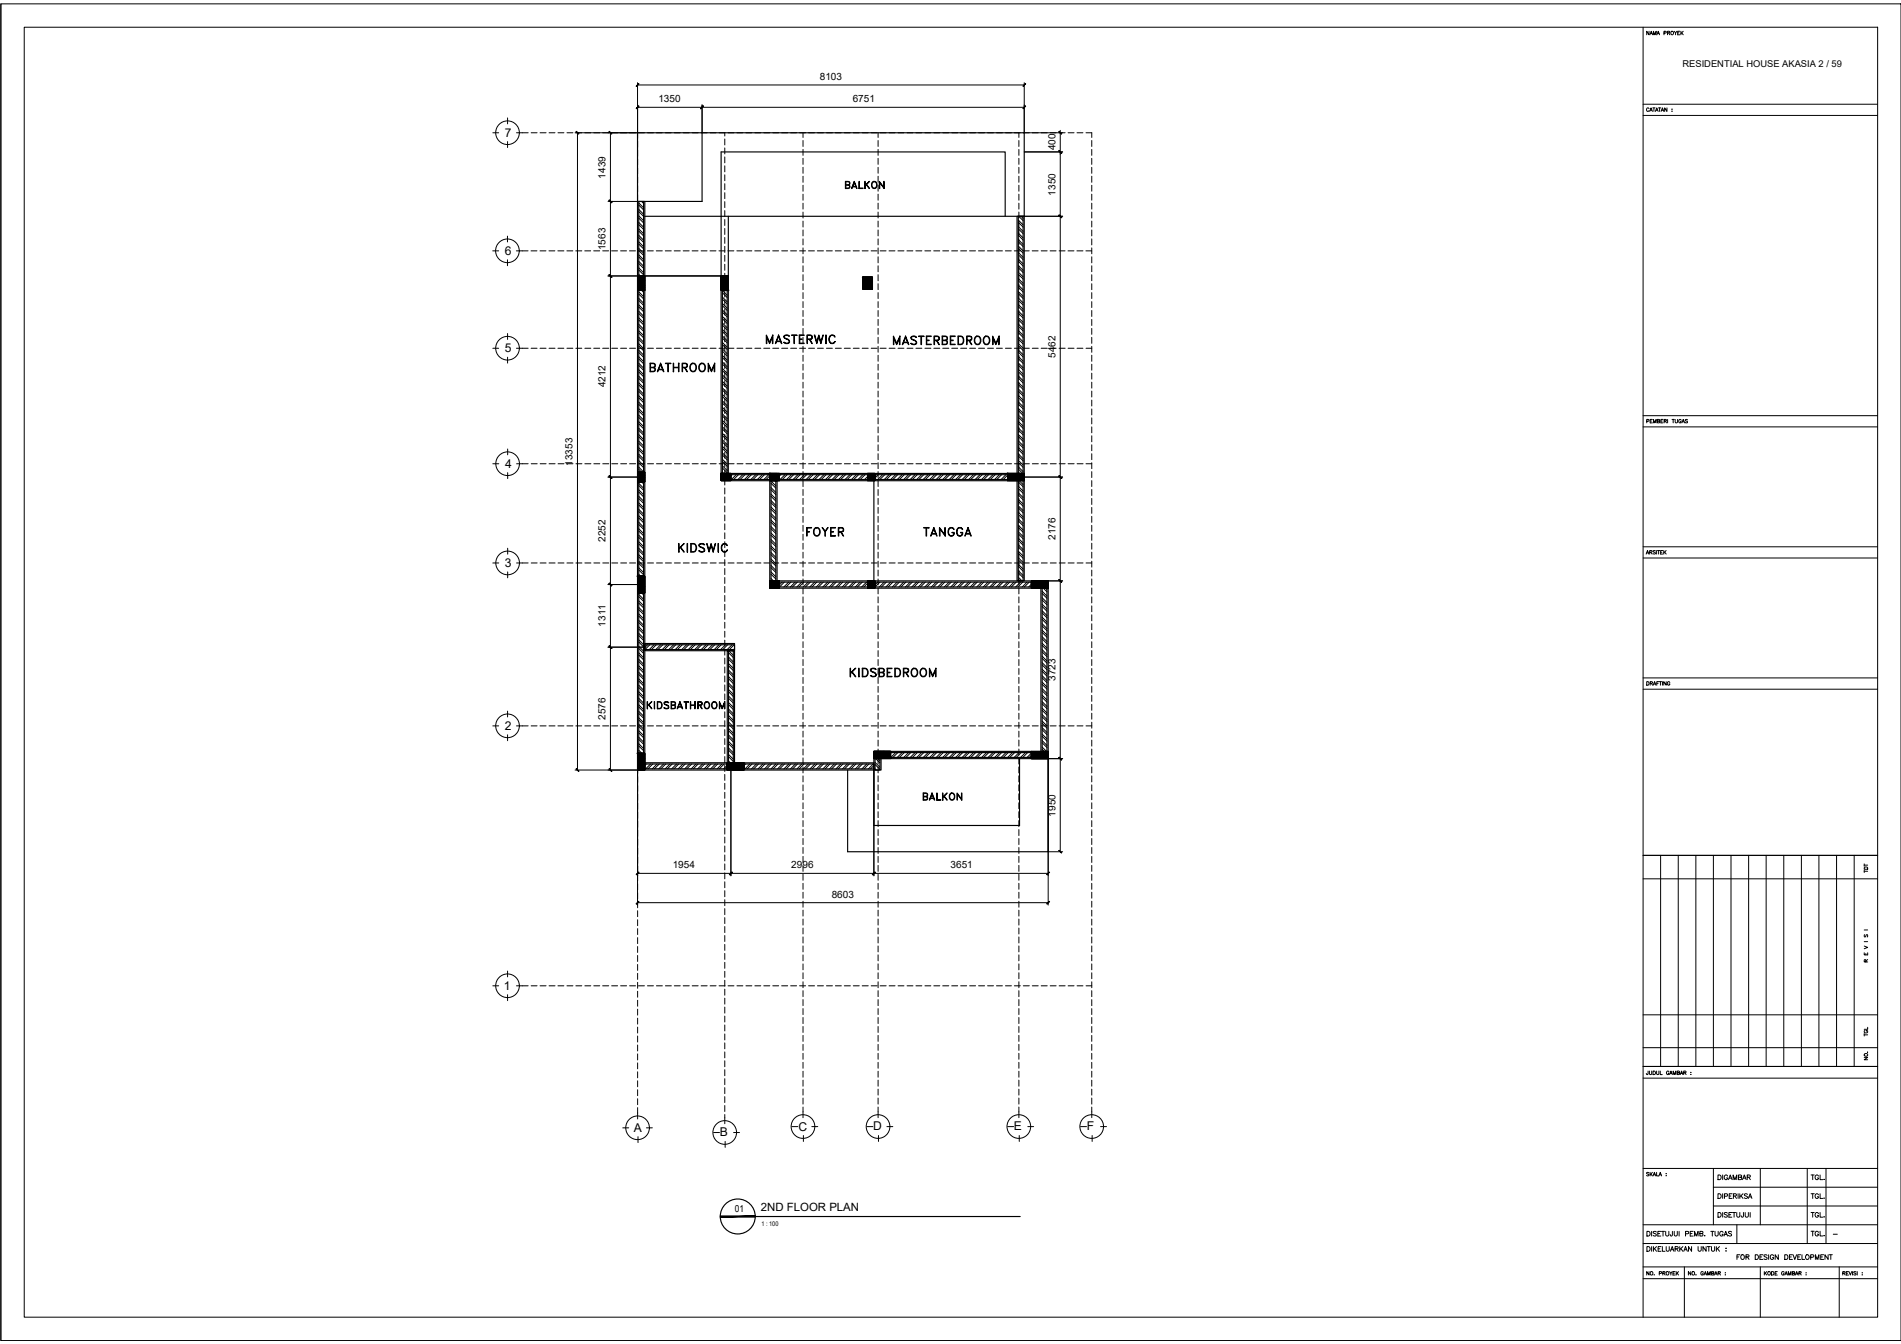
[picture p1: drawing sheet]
<svg xmlns="http://www.w3.org/2000/svg" width="420mm" height="297mm" viewBox="0 0 420 297" stroke-linecap="round" stroke-linejoin="round" font-family="sans-serif">
<defs><g id="words">
<text font-size="5.3" x="168.6" y="77.3">MASTERWIC</text>
<g font-size="4.9">
<text x="185.9" y="43">BALKON</text>
<text x="196.5" y="77.3">MASTERBEDROOM</text>
<text x="142.9" y="83.3">BATHROOM</text>
<text x="177.4" y="119.6">FOYER</text>
<text x="203.2" y="119.6">TANGGA</text>
<text x="149.2" y="123.1">KIDSWIC</text>
<text x="187" y="150.6">KIDSBEDROOM</text>
<text x="203.2" y="178.2">BALKON</text>
</g>
<g font-size="2.7">
<text x="111.5" y="30.2">7</text>
<text x="111.5" y="56.3">6</text>
<text x="111.5" y="77.8">5</text>
<text x="111.7" y="103.3">4</text>
<text x="111.6" y="125.3">3</text>
<text x="111.6" y="161.3">2</text>
<text x="111.4" y="218.7">1</text>
<text x="140.1" y="250.1">A</text>
<text x="159.1" y="251.1">B</text>
<text x="176.5" y="249.9">C</text>
<text x="193" y="249.8">D</text>
<text x="224.1" y="249.8">E</text>
<text x="240.2" y="249.8">F</text>
</g>
<text font-size="2.6" x="404.3" y="274.1">-</text>
<text font-size="2.5" x="168.2" y="267.6">2ND FLOOR PLAN</text>
<g font-size="2.2">
<text x="181.2" y="17.7">8103</text>
<text x="145.5" y="22.6">1350</text>
<text x="188.5" y="22.6">6751</text>
<text x="233.3" y="33.3" transform="rotate(-90 233.3 33.3)">400</text>
<text x="133.8" y="39.5" transform="rotate(-90 133.8 39.5)">1439</text>
<text x="233.3" y="43.2" transform="rotate(-90 233.3 43.2)">1350</text>
<text x="133.8" y="55.3" transform="rotate(-90 133.8 55.3)">1563</text>
<text x="233.3" y="79.1" transform="rotate(-90 233.3 79.1)">5462</text>
<text x="133.9" y="85.6" transform="rotate(-90 133.9 85.6)">4212</text>
<text x="126.6" y="102.9" transform="rotate(-90 126.6 102.9)">13353</text>
<text x="133.8" y="119.7" transform="rotate(-90 133.8 119.7)">2252</text>
<text x="233.3" y="119.3" transform="rotate(-90 233.3 119.3)">2176</text>
<text x="133.8" y="138.5" transform="rotate(-90 133.8 138.5)">1311</text>
<text x="233.3" y="150.5" transform="rotate(-90 233.3 150.5)">3723</text>
<text x="133.8" y="159.1" transform="rotate(-90 133.8 159.1)">2576</text>
<text x="233.3" y="180.5" transform="rotate(-90 233.3 180.5)">1950</text>
<text x="148.7" y="191.9">1954</text>
<text x="174.9" y="191.9">2996</text>
<text x="210.1" y="191.9">3651</text>
<text x="183.8" y="198.4">8603</text>
<text x="162.4" y="267.8">01</text>
</g>
<text font-size="2.1" x="371.9" y="14.9">RESIDENTIAL HOUSE AKASIA 2 / 59</text>
<text font-size="1.4" x="168.3" y="270.9">1 : 100</text>
</g></defs>
<!-- layer: XR-KOP A3_MOZART$0$KOP-A1$0$A-GRSKOP -->
<g fill="none" stroke="#000" stroke-width=".22">
<path d="M.2 .9v295.4M.2 .9h420v295.4h-420zM5.4 6h409.6v285.1h-409.6zM363.2 6v285.1M363.2 25.5h51.8M363.2 23h51.8M363.2 91.9h51.8M363.2 94.3h51.8M363.2 120.8h51.8M363.2 123.3h51.8M363.2 149.8h51.8M363.2 152.3h51.8"/>
<path d="M363.2 189h51.8M363.2 194.2h51.8M367 189v46.7M370.9 189v46.7M374.8 189v46.7M378.7 189v46.7M382.6 189v46.7M386.5 189v46.7M390.4 189v46.7M394.3 189v46.7M398.1 189v46.7M402 189v46.7"/>
<path d="M405.9 189v46.7M409.8 189v46.7M363.2 224.3h51.8M363.2 231.5h51.8M363.2 235.7h51.8M363.2 238.3h51.8M363.2 258.2h51.8M378.7 258.2v12.5M389.1 258.2v12.5M399.4 258.2v16.6M403.6 258.2v16.6M363.2 280h51.8"/>
<path d="M363.2 274.8h51.8M363.2 270.7h51.8M372.3 280v11.1M378.7 266.5h36.3M378.7 262.4h36.3M383.9 270.7v4.1M389.1 280v11.1M406.5 280v11.1M363.2 282.6h51.8"/>
</g>
<!-- layer: XR-KOP A3_MOZART$0$KOP-A1$0$A-TXTKOP -->
<g fill="none" stroke="#000" stroke-width=".22">
<path d="M364.5 6.9v.8l-.5-.8v.8M364.7 7.7l.3-.8 .3 .8M364.8 7.4h.3M365.4 7.7v-.8l.3 .8 .3-.8v.8M366.2 7.7l.3-.8 .3 .8M366.3 7.4h.4M367.8 7.3l.5-.1v-.2l-.5-.1v.8M368.6 7.3l.4-.1v-.2l-.4-.1v.8M368.8 7.3l.3 .4M370 6.9l.3 .4v.4M370.6 6.9l-.3 .4M370.8 7.3h.3"/>
<path d="M371.3 6.9h-.5v.8h.5M371.5 6.9v.8M371.7 7.2l.3 .5M372 6.9l-.5 .5M364.5 24a.28 .28 0 0 0-.4-.2 .28 .28 0 0 0-.2 .3v.2a.28 .28 0 0 0 .2 .3 .28 .28 0 0 0 .4-.2M364.6 24.6l.3-.8 .3 .8M364.7 24.4h.4M365.3 23.8h.5M365.5 23.8v.8M365.9 24.6l.3-.8 .3 .8M366 24.4h.4M366.5 23.8h.6"/>
<path d="M366.8 23.8v.8M367.1 24.6l.3-.8 .3 .8M367.2 24.4h.4M368.4 23.8v.8l-.5-.8v.8M369.5 24.1h.1M369.5 24.6h.1M364 93.1h.4v-.3l-.4-.1v.8M364.7 93.1h.3M365.2 92.7h-.5v.8h.5M365.4 93.5v-.8l.3 .8 .3-.8v.8M366.3 93.1l.5-.1v-.2l-.5-.1v.8l.5-.1v-.2l-.2-.1M367.1 93.1h.3"/>
<path d="M367.6 92.7h-.5v.8h.5M367.8 93.1l.5-.1v-.2l-.5-.1v.8M368.1 93.1l.2 .4M368.6 92.7v.8M369.5 92.7h.6M369.8 92.7v.8M370.2 92.7v.5l.3 .3 .3-.3v-.5M371.6 92.9a.28 .28 0 0 0-.3-.2 .28 .28 0 0 0-.3 .3v.2a.28 .28 0 0 0 .3 .3 .28 .28 0 0 0 .3-.3h-.2M371.7 93.5l.3-.8 .3 .8M371.8 93.2h.4M373 92.8h-.5v.2l.5 .2-.1 .2h-.4M363.8 122.5l.3-.8 .3 .8"/>
<path d="M364 122.2h.3M364.6 122.1l.5-.1v-.2l-.5-.1v.8M364.9 122.1l.2 .4M365.9 121.8h-.5l.5 .4-.2 .3-.3-.1M366.1 121.7v.8M366.3 121.7h.5M366.6 121.7v.8M367 122.1h.3M367.5 121.7h-.5v.8h.5M367.7 121.7v.8M367.9 122l.4 .5M368.3 121.7l-.6 .5"/>
<path d="M364 150.7a.43 .43 0 0 1 .4 .1 .43 .43 0 0 1 0 .5l-.4 .1zM364.7 151h.5l.1-.2-.6-.1v.7M365 151l.3 .4M365.4 151.4l.3-.7 .3 .7M365.5 151.2h.4M366.2 151h.3M366.6 150.7h-.4v.7M366.7 150.7h.5M367 150.7v.7M367.4 150.7v.7M368.3 150.7v.7l-.6-.7v.7M369.1 150.8a.28 .28 0 0 0-.4-.2 .28 .28 0 0 0-.2 .3v.2a.28 .28 0 0 0 .3 .3 .28 .28 0 0 0 .3-.3h-.2"/>
<path d="M412 192.6h.8M412 190.9v.6M412 192.3v.5M412 191.2h.8M412.1 191.8a.44 .44 0 0 1 .7 .1v.2h-.8zM412 210.6v.4h.8v-.4M412 209.1l.8 .3-.8 .3M412 208.1h.8M412 205.5h.8M412.1 206.6v.5l.2-.1 .2-.4h.3l-.1 .5M412.4 212.6l-.1-.5h-.2l-.1 .5h.8M412.4 210.7v.3"/>
<path d="M412.8 212.1l-.4 .3M364.3 236.7l-.1 .7-.2 .1-.1-.3M364.6 236.7v.7l.2 .1 .3-.2v-.6M365.4 236.7h.2a.41 .41 0 0 1 .3 .4 .41 .41 0 0 1-.3 .4h-.2zM366.1 236.7v.6l.3 .2 .2-.1v-.7M366.9 236.7v.8h.5M368.9 236.9a.28 .28 0 0 0-.4-.2 .28 .28 0 0 0-.2 .3v.2a.28 .28 0 0 0 .3 .3 .28 .28 0 0 0 .3-.3h-.2M369 237.5l.3-.8 .3 .8M369.1 237.2h.4M369.8 237.5v-.8l.3 .8 .3-.8v.8M370.7 237.1h.4l.1-.2-.5-.2v.8l.5-.1v-.2l-.2-.1M371.4 237.5l.3-.8 .2 .8"/>
<path d="M371.5 237.2h.3M372.1 237.1h.5l.1-.2-.6-.2v.8M372.4 237.1l.3 .4M373.7 237h.1M373.7 237.4h.1M412 233.7h.8l-.8 .5h.8M412 228.4v.6M412 228.7h.8M412.2 227.7a.31 .31 0 0 0-.1 .5 .31 .31 0 0 0 .4 .1 .28 .28 0 0 0 .3-.3 .28 .28 0 0 0-.3-.3v.2M412.7 232.5h.1M412.8 227v.5h-.8M364.4 259.2h-.4v.2l.4 .2v.2h-.5"/>
<path d="M364.7 259.1v.8M364.9 259.4l.3 .5M365.2 259.1l-.5 .5M365.4 259.9l.3-.8 .3 .8M365.5 259.6h.3M366.1 259.1v.8h.5M366.6 259.9l.3-.8 .3 .8M366.8 259.6h.3M368.3 259.4h.1M368.3 259.8h.1M379.7 259.7h.3a.55 .55 0 0 1 .4 .5 .55 .55 0 0 1-.4 .5h-.3zM380.7 259.7v1"/>
<path d="M381.8 259.9a.38 .38 0 0 0-.4-.2 .38 .38 0 0 0-.3 .4v.2a.37 .37 0 0 0 .4 .4 .37 .37 0 0 0 .3-.4h-.2M400.3 259.7h.7M400.6 259.7v1M401.9 259.9a.38 .38 0 0 0-.4-.2 .38 .38 0 0 0-.3 .4v.2a.37 .37 0 0 0 .3 .4 .37 .37 0 0 0 .4-.4h-.2M402.3 259.7v1h.6M364 275.5h.3a.54 .54 0 0 1 .4 .5 .54 .54 0 0 1-.4 .5h-.3zM364 272.1h.3a.54 .54 0 0 1 .4 .6 .54 .54 0 0 1-.4 .5h-.3zM365 272.1v1.1M365 275.5v1M365.4 275.5v1M365.7 276l.4 .5M366.1 272.3l-.3-.2-.4 .2 .1 .2 .5 .3 .1 .2-.3 .2-.4-.2"/>
<path d="M366.1 275.5l-.7 .7M366.4 272.6h.4M366.5 276h.4M367.1 272.1h-.7v1.1h.7M367.1 275.5h-.6v1h.6M367.2 272.1h.7M367.4 275.5v1h.6M367.6 272.1v1.1M368.2 272.1v.9l.2 .2 .5-.3v-.8M368.3 275.5v.9l.3 .1 .3-.1v-.9M369.2 276.5l.4-1 .4 1M369.3 276.2h.5"/>
<path d="M369.6 272.1v1l-.3 .1-.2-.4M370 272.1l.1 .9 .2 .2 .4-.2v-.9M370.2 276h.6l.1-.3-.2-.2h-.5v1M370.6 276l.3 .5M371.1 272.1v1.1M371.3 275.5v1M371.5 276l.4 .5M371.9 275.5l-.6 .7M372.2 276.5l.3-1 .4 1M372.3 276.2h.5M372.5 272.7l.7-.1v-.4l-.7-.1v1.1M373.6 272.6h.4"/>
<path d="M373.9 275.5v1l-.7-1v1M374.2 272.1h-.6v1.1h.6M374.5 273.2v-1.1l.4 1.1 .4-1.1v1.1M375.3 275.5v.9l.3 .1 .4-.2v-.8M375.7 272.6h.6v-.4l-.6-.1v1.1l.6-.1 .1-.3-.2-.2M376.8 273.1h.1M377.1 275.5v1l-.7-1v1M377.3 275.5h.7M377.7 275.5v1M378.1 272.1h.7M378.3 275.5v.9l.3 .1 .4-.2v-.8M378.5 272.1v1.1"/>
<path d="M379.1 272.1v.8l.2 .3 .4-.2 .1-.9M379.3 275.5v1M379.6 276l.4 .5M379.7 263.8h.3a.55 .55 0 0 1 .4 .5 .55 .55 0 0 1-.4 .6h-.3zM379.7 268h.3a.55 .55 0 0 1 .4 .5 .55 .55 0 0 1-.4 .5h-.3zM380 275.5l-.7 .7M380.7 263.8v1.1M380.7 268v1M380.8 272.4a.38 .38 0 0 0-.4-.3 .38 .38 0 0 0-.3 .4v.3a.37 .37 0 0 0 .4 .4 .37 .37 0 0 0 .3-.4h-.2M381 273.2l.4-1.1 .4 1.1M381.1 264.4l.6-.1 .1-.4-.7-.1v1.1M381.2 272.8h.5"/>
<path d="M381.5 275.9h.1M381.5 276.4h.1M381.8 268.1l-.3-.1-.4 .1 .1 .3 .5 .2 .1 .3-.3 .1-.4-.1M382 260.7l.4-1 .4 1M382.1 268.5h.4M382.2 260.4h.5M382.2 264.3h.4M382.7 272.3l-.2-.2-.5 .2 .1 .2 .6 .3v.2l-.2 .2-.5-.2M382.8 268h-.7v1h.7M382.8 263.8h-.6v1.1h.6M382.9 268h.7M383.1 260.7v-1l.4 1 .4-1v1"/>
<path d="M383.1 264.3h.6l.1-.4-.7-.1v1.1M383.3 268v1M383.5 264.3l.3 .6M383.9 268v.7l.3 .3 .3-.1v-.9M383.9 277.8h.4M384.2 263.8v1.1M384.2 260.2l.6-.1 .1-.3-.7-.1v1l.7-.1v-.3l-.2-.1M384.5 263.8v1.1M384.6 277.3h-.7v1M384.8 264.3l.4 .6M385.1 260.7l.4-1 .4 1M385.2 263.8l-.7 .7"/>
<path d="M385.3 260.4h.5M385.3 268l-.1 1h-.3l-.1-.3M385.7 268v.7l.3 .3 .4-.1v-.9M385.9 277.8h.6v-.4l-.6-.1v1M386.2 260.2l.6-.1v-.3l-.6-.1v1M386.2 264l-.2-.2-.5 .2 .1 .2 .5 .2 .1 .3-.2 .2-.5-.2M386.2 277.8l.4 .5M386.4 264.9l.4-1.1 .4 1.1M386.5 260.2l.4 .5M386.6 264.5h.5M386.8 268v1M387.9 277.3h.4a.56 .56 0 0 1 .4 .5 .56 .56 0 0 1-.4 .5h-.4z"/>
<path d="M389 277.8h.4M389.6 277.3h-.6v1h.6M390.6 277.5l-.3-.2-.4 .2 .1 .2 .6 .4-.3 .2-.4-.1M390.9 277.3v1M392 277.6a.42 .42 0 0 0-.6-.2 .42 .42 0 0 0-.1 .5 .37 .37 0 0 0 .3 .5 .37 .37 0 0 0 .4-.5h-.2M393 277.3v1l-.7-1v1M394.5 277.3h.3a.56 .56 0 0 1 .4 .5 .56 .56 0 0 1-.4 .5h-.3zM395.5 277.8h.4M396.2 277.3h-.7v1h.7M396.3 277.3l.4 1 .4-1M397.3 277.8h.4M398 277.3h-.7v1h.7"/>
<path d="M398.3 277.3v1h.6M399.2 277.5a.45 .45 0 0 1 .7 .3 .45 .45 0 0 1-.7 .4zM400.2 277.9l.6-.1 .1-.3-.3-.2h-.4v1M400.3 263.8h.7M400.3 268h.7M400.3 272.1h.7M400.6 263.8v1.1M400.6 268v1M400.6 272.1v1.1M401.2 278.3v-1l.4 1 .4-1v1M401.9 264.1a.38 .38 0 0 0-.4-.3 .38 .38 0 0 0-.3 .4v.3a.37 .37 0 0 0 .3 .4 .37 .37 0 0 0 .4-.4h-.2M401.9 268.2a.42 .42 0 0 0-.6-.2 .42 .42 0 0 0-.1 .6 .37 .37 0 0 0 .3 .4 .37 .37 0 0 0 .4-.4h-.2"/>
<path d="M401.9 272.4a.42 .42 0 0 0-.6-.2 .42 .42 0 0 0-.1 .6 .37 .37 0 0 0 .3 .4 .37 .37 0 0 0 .4-.4h-.2M402.3 263.8v1.1h.6M402.3 268v1h.6M402.3 272.1v1.1h.6M402.4 277.8h.4M403.1 277.3h-.7v1h.7M403.2 260.6h.1M403.2 264.8h.1M403.2 268.9h.1M403.2 273.1h.1M404.1 277.3v1l-.7-1v1M404.3 277.3h.7"/>
<path d="M404.6 277.3v1M364.5 281v.8l-.5-.8v.8M365.6 281.7h.1M366.7 281.4h.5v-.3l-.5-.1v.8M367.5 281.4h.5v-.3l-.5-.1v.8M367.8 281.4l.2 .4M369 281l.3 .4v.4M369.6 281l-.3 .4M369.8 281.4h.3M370.2 281h-.4v.8h.4M370.5 281v.8M370.6 281.4l.4 .4"/>
<path d="M371 281l-.5 .5M373.7 281v.8l-.5-.8v.8M374.8 281.7h.1M376.5 281.2a.31 .31 0 0 0-.5-.1 .31 .31 0 0 0-.1 .4 .28 .28 0 0 0 .3 .3 .28 .28 0 0 0 .3-.3h-.2M376.6 281.8l.3-.8 .3 .8M376.7 281.5h.4M377.4 281.8v-.8l.3 .8 .3-.8v.8M378.3 281.4l.5-.1v-.2l-.5-.1v.8l.5-.1-.2-.3M378.9 281.8l.3-.8 .3 .8M379.1 281.5h.3M379.7 281.4l.5-.1v-.2l-.5-.1v.8M380 281.4l.3 .4"/>
<path d="M381.3 281.3h.1M381.3 281.7h.1M390 281v.8M390.1 281.4l.4 .4M390.5 281l-.5 .5M391.5 281h.3a.41 .41 0 0 1 .3 .4 .41 .41 0 0 1-.3 .4h-.3zM392.3 281.4h.3M392.8 281h-.5v.8h.5M394.3 281.2a.33 .33 0 0 0-.4 0 .33 .33 0 0 0 0 .5 .33 .33 0 0 0 .4-.1l-.2-.1M394.5 281.8l.3-.8 .3 .8M394.6 281.5h.3M395.2 281.8v-.8l.3 .8 .3-.8v.8"/>
<path d="M396.1 281.4h.5l.1-.2-.6-.2v.8l.5-.1 .1-.2-.2-.1M396.8 281.8l.3-.8 .3 .8M396.9 281.5h.4M397.6 281.4h.4v-.3l-.4-.1v.8M397.8 281.4l.3 .4M399.2 281.7h.1M399.2 281.3h.1M407.3 281.4h.4l.1-.2-.5-.2v.8M407.6 281.4l.2 .4M408.1 281.4h.3M408.6 281h-.5v.8h.5M408.7 281l.3 .8 .3-.8"/>
<path d="M409.4 281v.8M410.2 281.1h-.5l.5 .6h-.5M410.5 281v.8M411.6 281.3h.1M411.6 281.7h.1"/>
<circle cx="369.6" cy="7.3" r=".36"/>
<circle cx="412.4" cy="233.1" r=".35"/>
<circle cx="385.1" cy="277.8" r=".47"/>
<circle cx="365" cy="281.4" r=".36"/>
<circle cx="368.5" cy="281.4" r=".36"/>
<circle cx="374.2" cy="281.4" r=".35"/>
<circle cx="391" cy="281.4" r=".35"/>
</g>
<!-- layer: NOT -->
<g fill="none" stroke="#000" stroke-width=".25">
<path d="M166.9 268.9h58.6"/>
<circle cx="163.1" cy="268.9" r="3.9"/>
</g>
<path d="M159.2 268.7v.3l7.7-.3zM159.2 269l7.7-.3v.3z" fill="#000" stroke="#000" stroke-width=".22"/>
<!-- layer: tampak -->
<g fill="none" stroke="#000" stroke-width=".25">
<path d="M140.9 61v.1M140.9 61.1l.1-.1-.1 .1M140.9 61.2l.3-.2-.3 .3M140.9 61.6l.6-.6-.6 .6M140.9 61.9l.9-.9-.9 .9M140.9 62l1-1-1 1M140.9 62.2l1.2-1.2-1.2 1.2M140.9 62.6l1.6-1.6-1.6 1.6M140.9 62.7l1.6-1.5-1.6 1.6M140.9 62.9l1.6-1.6-1.6 1.6M140.9 63.2l1.6-1.6-1.6 1.6M140.9 63.4l1.6-1.6-1.6 1.6"/>
<path d="M140.9 63.5l1.6-1.5-1.6 1.5M140.9 63.7l1.6-1.6-1.6 1.6M140.9 64l1.6-1.6-1.6 1.6M141.1 61l-.2 .2 .2-.2M141.2 61l-.3 .4 .4-.4-.4 .4 .5-.4M141.2 61l-.3 .3 .3-.3M141.2 64.2l1.3-1.3-1.3 1.3M141.4 61l-.5 .5 .5-.5M141.4 61l-.5 .5M141.5 61l-.6 .5M141.5 64.2l1-1zM141.6 61l-.7 .8 .9-.8"/>
<path d="M141.7 64.2l.8-.8zM141.8 61l-.9 .9 1-.9M141.9 61l-1 1M142 61l-1.1 1.1M142 61l-1.1 1.1 1.1-1.1M142.2 61l-1.3 1.3 1.3-1.3M142.2 61l-1.3 1.3M142.2 61l-1.3 1.4M142.3 64.2l.2-.2-.2 .2M142.4 61l-1.5 1.6 1.6-1.6M142.5 61.2l-1.6 1.5M142.5 61.3l-1.6 1.6 1.6-1.6"/>
<path d="M142.5 61.5l-1.6 1.6 1.6-1.7-1.6 1.6M142.5 61.6l-1.6 1.6 1.6-1.6M142.5 61.8l-1.6 1.6 1.6-1.6M142.5 61.9l-1.6 1.6 1.6-1.6M142.5 62.1l-1.6 1.6 1.6-1.6M142.5 62.3l-1.6 1.6M142.5 62.4l-1.6 1.6 1.6-1.6M142.5 62.6l-1.6 1.5 1.6-1.5M142.5 62.6l-1.6 1.6M142.5 62.7l-1.4 1.5M142.5 62.9l-1.3 1.3 1.3-1.3M142.5 63l-1 1.2"/>
<path d="M142.5 63.5l-.6 .7M142.5 63.7l-.5 .5M142.5 63.8l-.3 .4 .3-.3M142.5 64l-.2 .2 .2-.2M142.5 64.1v.1M142.5 61.1l-1.6 1.6M142.5 61.2l-1.6 1.6M142.5 61.3l-1.6 1.6M142.5 61.6l-1.6 1.6M142.5 61.7l-1.6 1.6 1.6-1.6M142.5 61.8l-1.6 1.6M142.5 61.9l-1.6 1.6"/>
<path d="M142.5 62l-1.6 1.6M142.5 62l-1.6 1.7M142.5 62.2l-1.6 1.6M142.5 62.4l-1.6 1.7 1.6-1.6M142.5 62.7l-1.5 1.5M142.5 62.8l-1.4 1.4M142.5 62.8l-1.3 1.4M142.5 62.9l-1.2 1.3 1.2-1.2M142.5 63.3l-.9 .9M142.5 63.4l-.7 .8M142.5 63.6l-.6 .6M142.5 63.8l-.4 .4"/>
<path d="M142.5 63.9l-.3 .3M142.5 64l-.1 .2 .1-.1M159.4 61.1l.1-.1-.1 .1M159.4 61.3l.3-.3-.3 .3M159.4 61.4l.4-.4-.4 .5M159.4 62l1-1-1 1.1M159.4 62.2l1.2-1.2-1.2 1.2M159.4 62.4l1.4-1.4-1.4 1.4M159.4 62.5l1.6-1.5-1.6 1.7M159.4 62.6l1.6-1.5-1.6 1.5M159.4 62.9l1.6-1.5-1.6 1.6M159.4 63.1l1.6-1.6-1.6 1.6"/>
<path d="M159.4 63.3l1.6-1.6-1.6 1.6M159.4 63.4l1.6-1.5-1.6 1.5M159.4 63.7l1.6-1.5-1.6 1.5M159.4 64l1.6-1.5-1.6 1.6M159.4 61h.1M159.4 62.2l1.1-1.2-1.1 1.2M159.5 61l-.1 .2 .2-.2M159.6 61l-.2 .2 .2-.2M159.6 64.2l1.4-1.4-1.4 1.4M159.6 61l-.2 .2M159.6 64.2l1.4-1.4-1.3 1.4M159.7 61l-.3 .3"/>
<path d="M159.7 61l-.3 .3 .3-.3M159.7 64.2l1.3-1.3-1.3 1.3M159.8 61l-.4 .4 .4-.4M159.9 61l-.5 .5M159.9 61l-.5 .5 .5-.5M159.9 64.2l1.1-1.1-1.1 1.1M159.9 61l-.5 .6M160 61l-.6 .7zM160.1 61l-.7 .8 .8-.8M160.2 61l-.8 .8 .8-.8M160.2 61l-.8 .8M160.3 61l-.9 .9z"/>
<path d="M160.4 61l-1 1M160.5 61l-1.1 1.1M160.5 61l-1.1 1.1 1.1-1.1M160.5 64.2l.5-.5-.5 .5M160.6 61l-1.2 1.3 1.3-1.3M160.7 61l-1.3 1.3 1.3-1.3M160.7 64.2l.3-.3-.3 .3M160.7 61l-1.3 1.3M160.8 61l-1.4 1.4 1.4-1.4M160.8 64.2l.2-.2-.2 .2M160.9 61l-1.5 1.5M161 61.1l-1.6 1.8 1.6-1.7"/>
<path d="M161 61.3l-1.6 1.6 1.6-1.6M161 61.5l-1.6 1.6 1.6-1.6M161 61.6l-1.6 1.6 1.6-1.5M161 61.8l-1.6 1.6zM161 62l-1.6 1.6M161 62.1l-1.6 1.6 1.6-1.6M161 62.3l-1.6 1.6M161 62.4l-1.6 1.6 1.6-1.6M161 62.6l-1.6 1.6 1.6-1.6M161 62.6l-1.6 1.6 1.6-1.5M161 62.7l-1.4 1.5 1.4-1.4M161 62.9l-1.2 1.3"/>
<path d="M161 63.2l-1.2 1M161 63.2l-1 1 1-1M161 63.3l-1 .9M161 63.4l-.8 .8 .8-.8M161 63.4l-.8 .8M161 63.5l-.7 .7 .7-.7M161 63.6l-.6 .6M161 63.7l-.6 .5M161 63.9l-.4 .3M161 64l-.1 .2M161 61.3l-1.6 1.6M161 61.4l-1.6 1.6 1.6-1.5"/>
<path d="M161 61.6l-1.6 1.6M161 61.7l-1.6 1.6M161 61.9l-1.6 1.6M161 62.2l-1.6 1.6 1.6-1.6M161 62.4l-1.6 1.6M161 62.5l-1.6 1.6M161 62.7l-1.5 1.5M161 63.3l-.9 .9M161 63.5l-.7 .7M161 63.7l-.5 .5M161 63.9l-.3 .3M161 64.1l-.1 .1"/>
<path d="M190.7 61.4l.1-.1-.1 .1M190.7 61.5l.3-.2-.3 .2M190.7 61.6l.5-.3-.5 .4M190.7 61.8l.6-.5-.6 .6M190.7 62l.8-.7-.8 .7M190.7 62.2l.9-.9-.9 .9M190.7 62.3l1.1-1-1.1 1M190.7 62.5l1.2-1.2-1.2 1.2M190.7 62.6l1.4-1.3-1.4 1.3M190.7 62.8l1.5-1.5-1.5 1.5M190.7 62.9l1.7-1.6-1.7 1.7M190.7 63.1l1.9-1.8-1.9 1.8"/>
<path d="M190.7 63.3l2-2-2 2M190.7 63.4l2.1-2.1-2.1 2.1M190.7 63.3l2.1-2-2.1 2.2 2.1-2.1-2.1 2.1 2.1-2.1-2.1 2.1 2.1-2-2.1 2.1M190.7 63.7l2.1-2.1-2.1 2.1M190.7 62.2l1-.9-1 1M190.8 61.3h.1M190.8 61.3h-.1h.1M190.9 63.9l1.9-2zM190.9 61.3l-.2 .2 .3-.2M191 63.9l1.8-1.8zM191.2 63.9l1.6-1.6-1.6 1.6M191.3 61.3l-.6 .5"/>
<path d="M191.3 63.9l1.5-1.5-1.5 1.5M191.4 61.3l-.7 .7 .7-.7M191.5 63.9l1.3-1.3-1.3 1.3M191.5 61.3l-.8 .8 .9-.8M191.7 61.3l-1 1 1-1M191.8 61.3l-1.1 1.1M191.9 61.3l-1.2 1.1 1.2-1.1M191.9 61.3l-1.2 1.1M192 63.9l.8-.9-.8 .9M192 61.3l-1.3 1.3M192 61.3l-1.3 1.3 1.4-1.3M192.1 63.9l.7-.7-.7 .7"/>
<path d="M192.2 63.9l.6-.7zM192.2 61.3l-1.5 1.4M192.3 63.9l.5-.5-.5 .5M192.3 63.9l.5-.5zM192.4 61.3l-1.7 1.6M192.4 63.9l.4-.4-.4 .4M192.5 61.3l-1.8 1.7 1.8-1.7M192.5 61.3l-1.8 1.8 1.8-1.8M192.6 63.9l.2-.2-.2 .2M192.6 63.9l.2-.2-.1 .2M192.7 61.3l-2 1.9 2-1.9M192.7 61.3l-2 1.9"/>
<path d="M192.7 63.9h.1M192.8 61.3l-2.1 2.1 2.1-2.1M192.8 61.5l-2.1 2.2 2.1-2.1M192.8 61.6l-2.1 2.3 2.1-2.1M192.8 61.8l-2 2.1 2-2M192.8 62l-1.9 1.9 1.9-1.9M192.8 62.2l-1.7 1.7 1.7-1.7M192.8 62.3l-1.6 1.6 1.6-1.6M192.8 62.5l-1.4 1.4M192.8 62.6l-1.3 1.3M192.8 62.7l-1.2 1.2 1.2-1.2M192.8 62.8l-1.1 1.1 1.1-1.1"/>
<path d="M192.8 62.9l-1 1M192.8 62.9l-.9 1 .9-.9M192.8 63.1l-.8 .8 .8-.8M192.8 63.5l-.3 .4 .3-.3M192.8 63.9h.1M192.8 61.9l-2 2M192.8 62l-1.9 1.9M192.8 62.2l-1.7 1.7M192.8 62.4l-1.5 1.5M192.8 62.7l-1.2 1.2M192.8 62.8l-1.1 1.1M192.8 63l-.9 .9"/>
<path d="M192.8 63.1l-.8 .8M192.8 63.3l-.6 .6M192.8 63.5l-.4 .4M192.8 63.5l-.3 .4M192.8 63.6l-.3 .3M192.8 63.6l-.2 .3M140.9 104.6l.2-.2-.2 .2M140.9 104.8l.4-.4-.4 .4M140.9 104.9l.5-.5-.5 .6M140.9 104.9l.6-.5-.6 .5M140.9 105.4l1-1-1 1M140.9 105.5l1.2-1.1-1.2 1.2"/>
<path d="M140.9 105.7l1.3-1.3-1.3 1.3M140.9 106l1.6-1.6-1.6 1.6M140.9 106.1l1.6-1.6-1.6 1.6M140.9 104.4h.1M141 104.4h-.1M141.1 104.4l-.2 .1M141.1 104.4l-.2 .2 .2-.2M141.2 104.4l-.3 .2M141.2 106.5l1.3-1.3-1.3 1.3M141.2 104.4l-.3 .3M141.3 104.4l-.4 .3 .4-.3M141.3 106.5l1.2-1.2z"/>
<path d="M141.3 104.4l-.4 .4M141.4 106.5l1.1-1.1-1.1 1.1M141.5 104.4l-.6 .7 .7-.7M141.5 106.5l1-1-.9 1M141.6 104.4l-.7 .6 .7-.6M141.7 104.4l-.8 .8 .9-.8M141.9 106.5l.6-.6-.6 .6M141.9 104.4l-1 .9M141.9 104.4l-1 1 1-1M141.9 104.4l-1 1M142 106.5l.5-.5-.5 .5M142 104.4l-1.1 1.1"/>
<path d="M142 104.4l-1.1 1.1 1.2-1.1M142.2 106.5l.3-.3-.3 .3M142.2 104.4l-1.3 1.2M142.3 104.4l-1.4 1.3M142.3 106.5l.2-.2-.2 .2M142.3 104.4l-1.4 1.4M142.4 104.4l-1.5 1.5zM142.5 104.4l-1.6 1.6M142.5 104.5l-1.6 1.7M142.5 104.7l-1.6 1.7M142.5 104.6l-1.6 1.7M142.5 104.9l-1.6 1.6 1.6-1.6"/>
<path d="M142.5 105l-1.6 1.5M142.5 105.1l-1.4 1.4M142.5 105.1l-1.4 1.4 1.4-1.4M142.5 105.4l-1.1 1.1 1.1-1.1M142.5 105.6l-.9 .9 .9-.9M142.5 105.6l-.8 .9 .8-.8M142.5 105.7l-.7 .8 .7-.7M142.5 105.9l-.6 .6 .6-.5M142.5 106.1l-.5 .4M142.5 106.2l-.3 .3 .3-.3M142.5 106.3l-.1 .2 .1-.1M142.5 105.2l-1.3 1.3"/>
<path d="M142.5 105.3l-1.2 1.2M142.5 105.4l-1.1 1.1M142.5 105.5l-1 1M142.5 105.6l-.9 .9M142.5 105.8l-.7 .7 .7-.7M142.5 106.2l-.3 .3M142.5 106.3l-.3 .2M142.5 106.4v.1M159.4 104.9l.2-.3-.2 .3M159.4 105l.4-.4-.4 .4M159.4 105.2l.5-.6-.5 .6M159.4 105.2l.6-.6-.6 .7"/>
<path d="M159.4 105.5l.9-.9-.9 .9M159.4 105.6l1-1-1 1.1M159.4 105.8l1.1-1.2-1.1 1.2M159.4 106l1.3-1.4-1.3 1.4M159.4 104.6v.1M159.4 106.2l1.6-1.6-1.5 1.6M159.5 104.6l-.1 .1M159.6 104.6l-.2 .2M159.6 104.6l-.2 .3M159.7 104.6l-.3 .3 .3-.3M159.7 104.6l-.3 .4M159.8 104.6l-.4 .5"/>
<path d="M159.9 106.2l1.6-1.5-1.5 1.5M159.9 104.6l-.5 .5M160 106.2l1.5-1.5-1.5 1.5M160.1 104.6l-.7 .7M160.1 104.6l-.7 .8 .7-.8M160.2 106.2l1.3-1.3-1.3 1.3M160.2 104.6l-.8 .9M160.3 104.6l-.9 .9 .9-.9M160.4 104.6l-1 1M160.4 104.6l-1 1.1 1.1-1.1M160.5 104.6l-1.1 1.2M160.6 104.6l-1.2 1.2"/>
<path d="M160.6 106.2l.9-.8zM160.7 104.6l-1.3 1.3M160.8 104.6l-1.4 1.4M160.8 106.2l.7-.7-.7 .7M160.8 104.6l-1.4 1.6 1.5-1.6M161 106.2l.5-.5-.5 .5M161 104.6l-1.6 1.6M161.1 104.6l-1.6 1.6 1.6-1.6M161.1 106.2l.4-.4-.4 .4M161.1 104.6l-1.6 1.6M161.2 104.6l-1.6 1.6M161.3 106.2l.2-.2-.2 .2"/>
<path d="M161.3 104.6l-1.6 1.6M161.3 104.6l-1.5 1.6M161.4 104.6l-1.6 1.6 1.6-1.6M161.5 104.6l-1.7 1.6M161.5 104.8l-1.4 1.4 1.4-1.4M161.5 105l-1.2 1.2 1.2-1.1M161.5 105.1l-1.1 1.1 1.1-1M161.5 105.2l-1 1 1-1M161.5 105.3l-.9 .9 .9-.9M161.5 105.5l-.8 .7 .8-.7M161.5 105.6l-.6 .6M161.5 105.8l-.4 .4"/>
<path d="M161.5 105.9l-.3 .3 .3-.3M161.5 106.1l-.1 .1 .1-.1M161.5 106.1v.1M161.5 104.8l-1.5 1.4M161.5 104.9l-1.4 1.3M161.5 104.9l-1.3 1.3M161.5 105.5l-.7 .7M161.5 105.7l-.5 .5M161.5 105.9l-.4 .3M161.5 106l-.3 .2M161.5 106l-.2 .2M170.1 104.9l.3-.3-.3 .3"/>
<path d="M170.1 105.1l.5-.5-.5 .5M170.1 105.2l.7-.6-.7 .6M170.1 105.4l.8-.8-.8 .8M170.1 105.7l1.1-1.1-1.1 1.1M170.1 105.9l1.3-1.3-1.3 1.3M170.1 106l1.4-1.4-1.4 1.4M170.1 106.2l1.6-1.6-1.6 1.6M170.1 105.6l1.1-1-1.1 1.1M170.2 104.6l-.1 .1M170.3 104.6l-.2 .2zM170.3 106.2l1.6-1.6-1.6 1.6M170.4 104.6l-.3 .3"/>
<path d="M170.5 104.6l-.4 .4M170.6 104.6l-.5 .5M170.7 104.6l-.6 .6M170.8 106.2l1.5-1.5-1.5 1.5M170.8 104.6l-.7 .7M170.9 104.6l-.8 .8M171 104.6l-.9 .9M171 104.6l-.9 1M171.1 106.2l1.2-1.1-1.2 1.1M171.2 106.2l1.1-1zM171.3 104.6l-1.2 1.2M171.4 104.6l-1.3 1.3"/>
<path d="M171.4 106.2l.9-.8-.9 .8M171.5 104.6l-1.4 1.3M171.5 104.6l-1.4 1.4M171.6 106.2l.7-.7-.7 .7M171.6 104.6l-1.5 1.5M171.7 104.6l-1.6 1.6M171.7 106.2l.6-.5-.6 .5M171.8 104.6l-1.7 1.6M171.8 104.6l-1.6 1.6M171.9 104.6l-1.6 1.6 1.6-1.6M171.9 106.2l.4-.4-.4 .4M171.9 104.6l-1.6 1.6"/>
<path d="M172 104.6l-1.6 1.6M172.2 106.2h.1M172.2 104.6l-1.7 1.6M172.2 104.6l-1.6 1.6M172.3 105l-1.4 1.2M172.3 106.1l-.3 .1M172.3 104.6l-1.6 1.6M172.3 104.7l-1.5 1.5M172.3 104.8l-1.5 1.4M172.3 105l-1.2 1.2M172.3 105.1l-1.2 1.1M172.3 105.3l-1 .9"/>
<path d="M172.3 105.4l-.9 .8M172.3 105.4l-.8 .8M172.3 105.5l-.8 .7M172.3 105.6l-.7 .6M172.3 105.7l-.5 .5M172.3 105.8l-.4 .4M172.3 105.9l-.4 .3M172.3 106.1l-.2 .1M172.3 106.2h-.1M191.8 104.6h.1M191.8 104.9l.3-.3-.3 .4M191.8 105.1l.4-.5-.4 .5"/>
<path d="M191.8 105.2l.6-.6-.6 .7M191.8 105.6l.9-1-.9 1M191.8 105.9l1.2-1.3-1.2 1.3M191.8 106l1.4-1.4-1.4 1.5M191.8 106.2l1.5-1.6-1.5 1.6M191.9 104.6l-.1 .1M191.9 104.6l-.1 .2M191.9 104.6l-.1 .2 .2-.2M192 106.2l1.4-1.4-1.4 1.4M192 104.6l-.2 .3M192.1 104.6l-.3 .3M192.1 106.2l1.3-1.2-1.3 1.2"/>
<path d="M192.2 104.6l-.4 .4M192.3 104.6l-.5 .5M192.3 106.2l1.1-1-1.1 1M192.3 104.6l-.5 .6M192.4 104.6l-.6 .7M192.5 104.6l-.7 .9M192.7 104.6l-.9 .9M192.7 106.2l.7-.6-.7 .6M192.7 104.6l-.9 1 .9-1M192.8 104.6l-1 1M192.8 104.6l-1 1.1M192.9 104.6l-1.1 1.2 1.1-1.2"/>
<path d="M192.9 104.6l-1.1 1.2M193 104.6l-1.2 1.3M193 104.6l-1.2 1.3 1.3-1.3M193.1 104.6l-1.3 1.4M193.3 104.6l-1.5 1.6M193.3 104.6l-1.5 1.6 1.6-1.5M193.4 104.7l-1.6 1.5M193.4 104.8l-1.5 1.4 1.5-1.4M193.4 105l-1.3 1.2 1.3-1.2M193.4 105.1l-1.2 1.1M193.4 104.8l-1.5 1.4M193.4 104.9l-1.4 1.3"/>
<path d="M193.4 105l-1.2 1.2M193.4 105.2l-1.1 1M193.4 105.2l-1 1M193.4 105.4l-.8 .8M193.4 105.5l-.8 .7M193.4 105.6l-.6 .6M193.4 105.7l-.5 .5M193.4 105.8l-.5 .4M193.4 105.9l-.4 .3M193.4 106l-.3 .2M193.4 106l-.2 .2M193.4 106.2h-.1"/>
<path d="M222.7 104.7l.1-.1-.1 .2M222.7 104.9l.3-.3zM222.7 105l.4-.4-.4 .5M222.7 105.2l.6-.6-.6 .6M222.7 105.4l.7-.8-.7 .8M222.7 105.5l.9-.9-.9 .9M222.7 105.7l1.1-1.1-1.1 1.1M222.7 105.8l1.2-1.2-1.2 1.2M222.7 106.1l1.5-1.5-1.5 1.6M222.7 104.6v.1M222.8 106.2l1.6-1.6-1.6 1.6M222.8 104.6l-.1 .1"/>
<path d="M222.8 104.6l-.1 .2 .1-.2M222.9 104.6l-.2 .2M222.9 106.2l1.6-1.6-1.6 1.6M223.1 106.2l1.6-1.6-1.6 1.6M223.1 104.6l-.4 .4M223.1 104.6l-.4 .5zM223.2 106.2l1.6-1.6-1.5 1.6M223.2 104.6l-.5 .6M223.3 104.6l-.6 .6 .6-.6M223.3 104.6l-.6 .7M223.3 106.2l1.7-1.6-1.6 1.6M223.4 104.6l-.7 .7"/>
<path d="M223.4 104.6l-.7 .8 .8-.8M223.5 104.6l-.8 .8M223.6 104.6l-.9 .9M223.6 104.6l-.9 1 .9-1M223.6 104.6l-.9 1M223.9 104.6l-1.2 1.2M223.9 104.6l-1.2 1.3M223.9 104.6l-1.2 1.3 1.2-1.3M224 104.6l-1.3 1.3M224 104.6l-1.3 1.4 1.4-1.4M224 106.2l1.7-1.6-1.7 1.6M224.2 104.6l-1.5 1.5"/>
<path d="M224.2 104.6l-1.5 1.6 1.5-1.6M224.3 106.2l1.6-1.6-1.5 1.6M224.3 104.6l-1.6 1.6M224.4 104.6l-1.6 1.6 1.6-1.6M224.4 104.6l-1.6 1.6 1.7-1.6M224.5 104.6l-1.5 1.6 1.6-1.6M224.6 104.6l-1.6 1.6 1.6-1.6-1.5 1.6M224.7 104.6l-1.6 1.6M224.9 104.6l-1.7 1.6M224.9 106.2l1.5-1.5-1.4 1.5M225 104.6l-1.6 1.6 1.7-1.6M225.2 104.6l-1.6 1.6 1.6-1.6"/>
<path d="M225.2 106.2l1.2-1.2-1.2 1.2M225.3 104.6l-1.7 1.6M225.3 104.6l-1.6 1.6 1.7-1.6M225.5 104.6l-1.7 1.6M225.6 104.6l-1.6 1.6M225.7 106.2l.7-.6-.6 .6M225.8 104.6l-1.7 1.6M226 104.6l-1.7 1.6M226.1 104.6l-1.7 1.6M226.1 104.6l-1.6 1.6 1.6-1.6M226.2 104.6l-1.6 1.6M226.3 104.6l-1.6 1.6 1.6-1.6"/>
<path d="M226.4 104.7l-1.7 1.5M226.4 104.8l-1.4 1.4M226.4 104.9l-1.4 1.3M226.4 104.9l-1.3 1.3M226.4 105.1l-1.1 1.1M226.4 105.2l-1.1 1M226.4 105.2l-1 1M226.4 105.3l-.8 .9M226.4 105.4l-.8 .8M226.4 105.5l-.8 .7 .8-.7M226.4 105.7l-.5 .5M226.4 105.7l-.4 .5"/>
<path d="M226.4 105.9l-.3 .3M226.4 106l-.3 .2M226.4 106l-.2 .2M226.4 106.1l-.1 .1 .1-.1M226.4 106.2h.1M140.9 127.5l.2-.2-.2 .2M140.9 127.6l.3-.3-.3 .3M140.9 127.8l.5-.5-.5 .5M140.9 128.4l1.1-1.1-1.1 1.1M140.9 128.6l1.3-1.3-1.3 1.3M140.9 128.7l1.4-1.4-1.4 1.4M140.9 129.4l1.6-1.6-1.6 1.6"/>
<path d="M140.9 129.7l1.6-1.6-1.6 1.6M140.9 129.8l1.6-1.5-1.6 1.5M140.9 130l1.6-1.6-1.6 1.6M140.9 130.5l1.6-1.6-1.6 1.6M140.9 130.6l1.6-1.5-1.6 1.5M140.9 130.8l1.6-1.6-1.6 1.6M140.9 130.8l1.6-1.5-1.6 1.6M140.9 129.7l1.6-1.6-1.6 1.7M140.9 129.9l1.6-1.6-1.6 1.6M140.9 130l1.6-1.6-1.6 1.7M140.9 130.5l1.6-1.6-1.6 1.7M140.9 130.7l1.6-1.6-1.6 1.6"/>
<path d="M140.9 127.3v.1M141 127.3l-.1 .1M141 127.3l-.1 .2 .1-.2M141.1 127.3l-.2 .2M141.1 131l1.4-1.3-1.4 1.3M141.2 127.3l-.3 .4M141.3 131l1.2-1.2-1.2 1.2M141.3 127.3l-.4 .4M141.3 127.3l-.4 .5 .5-.5M141.4 127.3l-.5 .6M141.4 131l1.1-1-1 1M141.5 127.3l-.6 .6"/>
<path d="M141.5 131l1-1-1 1M141.5 127.3l-.6 .7M141.6 127.3l-.7 .7M141.6 127.3l-.7 .8 .7-.8M141.7 131l.8-.8zM141.7 127.3l-.8 .9 .9-.9M141.8 131l.7-.6zM141.9 127.3l-1 1M141.9 131l.6-.5-.6 .5M142 131l.5-.5-.5 .5M142 127.3l-1.1 1.2M142.1 131l.4-.4-.4 .4"/>
<path d="M142.1 127.3l-1.2 1.2M142.1 127.3l-1.2 1.3 1.2-1.3M142.1 131l.4-.3-.3 .3M142.2 127.3l-1.3 1.3M142.2 131l.3-.2-.3 .2M142.3 127.3l-1.4 1.5M142.4 131l.1-.1-.1 .1M142.4 127.3l-1.5 1.5M142.4 131h.1M142.4 127.3l-1.5 1.6M142.5 127.4l-1.6 1.7 1.6-1.7-1.6 1.6M142.5 127.5l-1.6 1.8 1.6-1.7"/>
<path d="M142.5 127.7l-1.6 1.6 1.6-1.5M142.5 127.9l-1.6 1.6 1.6-1.6M142.5 128l-1.6 1.5M142.5 128.1l-1.6 1.6 1.6-1.6M142.5 128.2l-1.6 1.6 1.6-1.6M142.5 128.4l-1.6 1.6 1.6-1.6M142.5 128.5l-1.6 1.6M142.5 128.6l-1.6 1.8 1.6-1.7M142.5 128.8l-1.6 1.6 1.6-1.5M142.5 129l-1.6 1.6 1.6-1.6M142.5 129.2l-1.6 1.6 1.6-1.6M142.5 129.3l-1.6 1.7 1.6-1.6"/>
<path d="M142.5 129.4l-1.6 1.6 1.6-1.5M142.5 129.5l-1.4 1.5M142.5 129.7l-1.3 1.3 1.3-1.2M142.5 129.9l-1.1 1.1 1.1-1.1M142.5 130.1l-1 .9 1-.9M142.5 130.2l-.9 .8M142.5 130.3l-.7 .7 .7-.7M142.5 130.8l-.2 .2 .2-.1M142.5 131h.1M142.5 127.7l-1.6 1.6M142.5 127.8l-1.6 1.6M142.5 127.9l-1.6 1.6"/>
<path d="M142.5 128l-1.6 1.6M142.5 128.8l-1.6 1.6M142.5 129l-1.6 1.6M142.5 129.7l-1.3 1.3 1.3-1.3M142.5 129.8l-1.3 1.2M142.5 129.9l-1.2 1.1 1.2-1.1M142.5 129.9l-1.1 1.1M142.5 130.1l-1 .9M142.5 130.1l-.9 .9M142.5 130.5l-.6 .5M142.5 130.6l-.4 .4M142.5 130.8l-.2 .2 .2-.2"/>
<path d="M142.5 130.9l-.2 .1M170.1 129.5l1.2-1.1-1.2 1.1M170.1 129.7l1.4-1.3-1.4 1.3M170.1 129.8l1.5-1.4-1.5 1.4M170.2 130l1.5-1.6-1.5 1.6M170.2 128.4l-.1 .1M170.3 128.4l-.2 .2M170.3 130l1.6-1.6-1.6 1.6M170.5 128.4l-.4 .3M170.5 128.4l-.4 .4M170.6 130l1.6-1.6-1.6 1.6M170.7 128.4l-.6 .4"/>
<path d="M170.8 128.4l-.7 .6M170.8 128.4l-.7 .7M170.9 128.4l-.8 .8M171 128.4l-.9 .9M171.1 128.4l-1 .9M171.1 128.4l-1 1M171.2 128.4l-1.1 1M171.2 128.4l-1.1 1.1M171.3 128.4l-1.2 1.2M171.4 128.4l-1.3 1.2M171.6 128.4l-1.5 1.4M171.6 128.4l-1.5 1.5"/>
<path d="M171.7 128.4l-1.6 1.5 1.6-1.5M171.8 128.4l-1.6 1.6 1.6-1.6M171.9 128.4l-1.7 1.6M171.9 128.4l-1.6 1.6M171.9 128.4l-1.5 1.6 1.6-1.6M172 128.4l-1.6 1.6M172.1 128.4l-1.6 1.6 1.7-1.6-1.6 1.6M172.2 128.4l-1.5 1.6 1.6-1.6M172.3 128.6l-1.4 1.4M172.3 128.7l-1.3 1.3 1.3-1.3M172.3 128.9l-1.1 1.1 1.1-1.1M172.3 129l-.9 1"/>
<path d="M172.3 129.3l-.8 .7M172.3 129.4l-.7 .6M172.3 129.5l-.5 .5 .5-.5M172.3 129.7l-.4 .3 .4-.3M172.3 129.8l-.2 .2 .2-.2M172.3 129.9v.1M172.3 128.5l-1.5 1.5M172.3 128.8l-1.2 1.2M172.3 129l-1.1 1M172.3 129.6l-.4 .4M172.3 129.7l-.3 .3M172.3 129.9l-.1 .1"/>
<path d="M191.8 128.6l.2-.2-.2 .2M191.8 128.7l.3-.3-.3 .4M191.8 128.9l.5-.5-.5 .5M191.8 129.1l.6-.7-.6 .7M191.8 129.4l.9-1-.9 1M191.8 129.7l1.3-1.3-1.3 1.3M191.8 129.8l1.4-1.4-1.4 1.5M191.8 128.6l.1-.2-.1 .2M191.8 129.7l1.2-1.3-1.2 1.3M191.8 128.4h.1M191.9 130l1.5-1.5-1.5 1.5M192 128.4l-.2 .2 .2-.2"/>
<path d="M192 130l1.4-1.3-1.3 1.3M192.1 128.4l-.3 .3M192.2 128.4l-.4 .4M192.2 128.4l-.4 .4 .4-.4M192.3 128.4l-.5 .5M192.3 128.4l-.5 .6 .5-.6M192.3 130l1.1-1-1 1M192.4 128.4l-.6 .7M192.5 128.4l-.7 .7 .7-.7M192.5 130l.9-.9-.9 .9M192.6 128.4l-.8 .9 .9-.9M192.6 130l.8-.7-.7 .7"/>
<path d="M192.7 130l.7-.7-.7 .7M192.7 128.4l-.9 .9M192.8 128.4l-1 1M192.8 128.4l-1 1 1-1M192.8 130l.6-.6-.5 .6M192.8 130l.6-.5-.6 .5M192.9 128.4l-1.1 1.1M193 128.4l-1.2 1.2 1.2-1.2M193.1 128.4l-1.3 1.3 1.3-1.3M193.2 128.4l-1.4 1.4M193.3 128.4l-1.5 1.5 1.5-1.5M193.3 128.4l-1.5 1.5"/>
<path d="M193.4 128.4l-1.6 1.6 1.6-1.5M193.4 128.6l-1.4 1.4 1.4-1.4M193.4 128.8l-1.2 1.2 1.2-1.2M193.4 128.9l-1.1 1.1 1.1-1.1M193.4 129.1l-.9 .9 .9-.9M193.4 129.2l-.8 .8 .8-.7M193.4 129.4l-.6 .6 .6-.6M193.4 129.5l-.5 .5 .5-.4M193.4 129.6l-.4 .4 .4-.4M193.4 129.7l-.3 .3 .3-.2M193.4 129.9l-.1 .1M193.4 128.5l-1.5 1.5"/>
<path d="M193.4 128.6l-1.5 1.4M193.4 128.7l-1.4 1.3M193.4 128.7l-1.3 1.3M193.4 129l-1.1 1M193.4 129l-1 1M193.4 129.1l-.9 .9M193.4 129.2l-.8 .8M193.4 129.3l-.7 .7M228 129.1l.6-.7-.6 .7M228 129.2l.8-.8-.8 .8M228 129.3l1-.9-1 1M228 129.8l1.4-1.4-1.4 1.5"/>
<path d="M228 128.4h.1M228.1 128.4l-.1 .1M228.2 128.4l-.2 .2 .2-.2M228.3 130l1.7-1.6-1.7 1.6M228.3 128.4l-.3 .3M228.3 128.4l-.3 .4 .4-.4M228.4 128.4l-.4 .4M228.5 128.4l-.5 .5 .5-.5M228.5 130l1.6-1.6-1.6 1.6M228.6 128.4l-.6 .7M228.6 130l1.6-1.6-1.6 1.6M228.8 130l1.6-1.6-1.6 1.6"/>
<path d="M229 128.4l-1 1 1-1M229 130l1.8-1.6-1.5 1.6M229 128.4l-1 1.1M229.1 130l1.6-1.6-1.6 1.6M229.1 128.4l-1.1 1.1M229.2 128.4l-1.2 1.1M229.2 128.4l-1.2 1.2M229.3 128.4l-1.3 1.3 1.3-1.3M229.4 128.4l-1.4 1.4M229.4 128.4l-1.4 1.5 1.5-1.5M229.5 128.4l-1.5 1.5M229.5 130l1.7-1.6-1.6 1.6"/>
<path d="M229.6 128.4l-1.6 1.6M229.6 128.4l-1.6 1.6 1.6-1.6M229.7 128.4l-1.6 1.6M229.8 128.4l-1.6 1.6M230 128.4l-1.6 1.6M230.1 128.4l-1.6 1.6 1.6-1.6M230.1 128.4l-1.6 1.6M230.2 128.4l-1.6 1.6M230.2 128.4l-1.5 1.6 1.6-1.6M230.3 128.4l-1.6 1.6 1.7-1.6M230.4 128.4l-1.6 1.6 1.6-1.6M230.5 128.4l-1.6 1.6"/>
<path d="M230.6 128.4l-1.7 1.6 1.7-1.6M230.6 130l1.1-1.1-1.1 1.1M230.8 130l.9-.9-.9 .9M230.9 128.4l-1.6 1.6M231 128.4l-1.6 1.6M231.1 128.4l-1.7 1.6M231.1 130l.6-.6-.6 .6M231.2 128.4l-1.6 1.6M231.3 128.4l-1.6 1.6M231.3 128.4l-1.6 1.6 1.7-1.6M231.4 130l.3-.3-.2 .3M231.5 128.4l-1.7 1.6"/>
<path d="M231.5 128.4l-1.6 1.6M231.6 130h.1M231.7 128.4l-1.7 1.6M231.7 128.5l-1.5 1.5 1.5-1.5M231.7 128.6l-1.4 1.4M231.7 128.6l-1.4 1.4 1.4-1.3M231.7 128.7l-1.3 1.3M231.7 128.8l-1.2 1.2M231.7 129l-1 1M231.7 129.1l-.9 .9 .9-.8M231.7 129.3l-.8 .7M231.7 129.4l-.7 .6"/>
<path d="M231.7 129.5l-.5 .5 .5-.5M231.7 129.6l-.4 .4M231.7 129.7l-.4 .3M231.7 129.8l-.2 .2M140.9 166.7l.2-.2-.2 .2M140.9 166.8l.3-.3-.3 .3M140.9 166.9l.5-.4-.5 .5M140.9 167.1l.6-.6-.6 .6M140.9 167.4l.9-.9-.9 .9M140.9 167.7l1.3-1.2-1.3 1.3M140.9 168.2l1.6-1.5-1.6 1.6M140.9 168.7l1.6-1.6-1.6 1.6"/>
<path d="M140.9 168.9l1.6-1.6-1.6 1.6M140.9 169l1.6-1.5-1.6 1.5M140.9 169.2l1.6-1.6-1.6 1.6M140.9 169.5l1.6-1.6-1.6 1.7M140.9 169.6l1.6-1.5-1.6 1.6M140.9 169.8l1.6-1.6-1.6 1.6M140.9 170l1.6-1.6-1.6 1.6M140.9 170.1l1.6-1.5-1.6 1.5M140.9 166.5h.1M141 170.2l1.5-1.5-1.5 1.5M141 166.5l-.1 .1M141.1 166.5l-.2 .2"/>
<path d="M141.1 170.2l1.4-1.3zM141.2 166.5l-.3 .3M141.4 166.5l-.5 .5M141.5 170.2l1-1-1 1M141.5 166.5l-.6 .6M141.6 166.5l-.7 .7M141.7 166.5l-.8 .7M141.8 170.2l.7-.7-.7 .7M141.8 166.5l-.9 .9M141.8 170.2l.7-.7zM141.9 166.5l-1 1M141.9 170.2l.6-.6-.5 .6"/>
<path d="M141.9 170.2l.6-.6-.6 .6M142 166.5l-1.1 1.1M142.1 170.2l.4-.4-.4 .4M142.2 166.5l-1.3 1.3M142.3 166.5l-1.4 1.4M142.3 170.2l.2-.1-.1 .1M142.4 170.2h.1M142.5 166.5l-1.6 1.5M142.5 166.6l-1.6 1.6 1.6-1.5M142.5 166.8l-1.6 1.6 1.6-1.6M142.5 166.7l-1.6 1.7M142.5 166.9l-1.6 1.6 1.6-1.6"/>
<path d="M142.5 167l-1.6 1.5M142.5 167.1l-1.6 1.6 1.6-1.6M142.5 167.2l-1.6 1.6 1.6-1.5M142.5 167.4l-1.6 1.6 1.6-1.6M142.5 167.6l-1.6 1.5 1.6-1.5M142.5 167.6l-1.6 1.8 1.6-1.7M142.5 168l-1.6 1.6 1.6-1.6M142.5 168.2l-1.6 1.6 1.6-1.6M142.5 168.3l-1.6 1.6 1.6-1.5M142.5 168.5l-1.6 1.6M142.5 168.7l-1.6 1.5M142.5 168.7l-1.4 1.5 1.4-1.4"/>
<path d="M142.5 168.9l-1.3 1.3 1.3-1.3M142.5 169l-1.3 1.2M142.5 169.1l-1.1 1.1 1.1-1.1M142.5 169.2l-1 1 1-.9M142.5 169.4l-.9 .8M142.5 169.7l-.5 .5M142.5 169.8l-.3 .4 .3-.3M142.5 170l-.3 .2M142.5 170l-.2 .2 .2-.2M142.5 170.2h.1M142.5 166.5l-1.6 1.7 1.6-1.6M142.5 166.8l-1.6 1.7"/>
<path d="M142.5 167l-1.6 1.6 1.6-1.5M142.5 167.2l-1.6 1.6M142.5 167.3l-1.6 1.7 1.6-1.6M142.5 167.5l-1.6 1.6M142.5 167.8l-1.6 1.6M142.5 168.1l-1.6 1.6 1.6-1.5M142.5 168.3l-1.6 1.6 1.6-1.6M142.5 168.4l-1.6 1.7M142.5 168.7l-1.5 1.5M142.5 168.8l-1.4 1.4M142.5 169.2l-1 1M142.5 169.3l-.9 .9"/>
<path d="M142.5 169.8l-.4 .4M160.7 168.6h.1M160.7 169.2l.7-.6-.7 .7M160.8 168.6l-.1 .1M160.9 168.6l-.2 .1M161 168.6l-.3 .2M161 168.6l-.3 .3 .4-.3M161 170.2l1.6-1.6-1.5 1.6M161.1 168.6l-.4 .4M161.2 168.6l-.5 .4M161.2 170.2l1.6-1.6-1.6 1.6M161.2 168.6l-.5 .5"/>
<path d="M161.3 168.6l-.6 .5M161.4 168.6l-.7 .6M161.5 168.6l-.8 .8M161.6 168.6l-.9 .9M161.7 168.6l-1 1M161.8 168.6l-1.1 1.1M161.9 168.6l-1.2 1.2M162 168.6l-1.3 1.2 1.3-1.2M162 170.2l1.6-1.6-1.6 1.6M162.1 168.6l-1.4 1.3M162.1 170.2l1.6-1.6-1.5 1.6M162.1 168.6l-1.4 1.5"/>
<path d="M162.3 168.6l-1.6 1.5M162.3 168.6l-1.6 1.6 1.7-1.6M162.4 168.6l-1.6 1.6M162.5 170.2l1.8-1.6-1.5 1.6M162.6 168.6l-1.7 1.6M162.8 168.6l-1.7 1.6M162.8 170.2l1.6-1.6-1.6 1.6M162.8 170.2l1.6-1.6-1.5 1.6M162.9 168.6l-1.6 1.6M163 168.6l-1.6 1.6M163 170.2l1.4-1.4-1.4 1.4M163.1 168.6l-1.7 1.6"/>
<path d="M163.1 168.6l-1.6 1.6 1.7-1.6M163.2 170.2l1.2-1.3-1.2 1.3M163.2 168.6l-1.7 1.6M163.3 170.2l1.1-1.1-1.1 1.1M163.4 168.6l-1.8 1.6M163.5 168.6l-1.7 1.6M163.7 168.6l-1.6 1.6M163.8 168.6l-1.6 1.6M163.9 168.6l-1.7 1.6M163.9 168.6l-1.6 1.6M163.9 170.2l.5-.5-.4 .5M164 168.6l-1.6 1.6"/>
<path d="M164 168.6l-1.5 1.6M164.1 168.6l-1.6 1.6 1.6-1.6M164.1 170.2l.3-.3-.3 .3M164.2 170.2l.2-.2-.1 .2M164.2 168.6l-1.5 1.6 1.6-1.6M164.3 170.2l.1-.2-.1 .2M164.4 170.2h.1M164.4 168.6l-1.6 1.6 1.6-1.6M164.4 168.7l-1.4 1.5 1.4-1.5M164.4 168.9l-1.2 1.3M164.4 169.1l-1.1 1.1M164.4 169.2l-1 1 1-1"/>
<path d="M164.4 169.3l-.9 .9M164.4 169.3l-.8 .9 .8-.8M164.4 169.4l-.8 .8M164.4 169.5l-.6 .7 .6-.7M164.4 169.6l-.6 .6M164.4 169.7l-.5 .5M164.4 169.8l-.3 .4 .3-.4M164.4 169.5l-.7 .7M164.4 168.6l-1.5 1.6M164.4 168.8l-1.4 1.4M164.4 169l-1.2 1.2M164.4 169.3l-.8 .9"/>
<path d="M164.4 169.7l-.4 .5M164.4 169.8l-.4 .4M164.4 169.9l-.3 .3M164.4 170.1l-.1 .1M193.1 166.1v.1M193.1 166.3l.2-.2-.2 .2M193.1 166.7l.7-.6-.7 .6M193.1 166.9l.9-.8-.9 .8M193.1 167.5l1.5-1.4-1.5 1.4M193.2 166.1h-.1M193.4 166.1l-.3 .2M193.5 166.1l-.4 .3"/>
<path d="M193.5 166.1l-.4 .4 .5-.4M193.7 166.1l-.6 .5M193.7 167.6l1.7-1.5-1.6 1.5M193.9 166.1l-.8 .7M194 166.1l-.9 .9M194.1 167.6l1.6-1.5-1.6 1.5M194.1 166.1l-1 .9M194.2 166.1l-1.1 1 1.1-1M194.3 166.1l-1.2 1.1M194.4 166.1l-1.3 1.2M194.4 167.6l1.6-1.5-1.6 1.5M194.5 166.1l-1.4 1.3"/>
<path d="M194.7 166.1l-1.6 1.5M194.7 167.6l1.6-1.5-1.6 1.5M194.8 166.1l-1.6 1.5M194.9 167.6l1.6-1.5-1.6 1.5M194.9 166.1l-1.6 1.5M194.9 166.1l-1.5 1.5 1.6-1.5M195 167.6l1.6-1.5-1.5 1.5M195.1 166.1l-1.7 1.5M195.2 167.6l1.6-1.5-1.6 1.5M195.3 166.1l-1.7 1.5M195.5 166.1l-1.7 1.5M195.5 167.6l1.3-1.3-1.2 1.3"/>
<path d="M195.5 166.1l-1.6 1.5M195.5 166.1l-1.5 1.5 1.6-1.5M195.7 166.1l-1.7 1.5M195.7 166.1l-1.6 1.5 1.6-1.5M195.8 166.1l-1.6 1.5M195.8 166.1l-1.5 1.5M195.9 166.1l-1.6 1.5 1.6-1.5M195.9 166.1l-1.6 1.5 1.7-1.5M196 167.6l.8-.8-.8 .8M196 166.1l-1.5 1.5 1.5-1.5M196.1 166.1l-1.6 1.5 1.7-1.5-1.6 1.5M196.3 166.1l-1.6 1.5"/>
<path d="M196.3 167.6l.5-.5-.5 .5M196.3 166.1l-1.5 1.5 1.5-1.5M196.4 166.1l-1.6 1.5M196.5 167.6l.3-.3zM196.5 166.1l-1.6 1.5 1.6-1.5M196.6 166.1l-1.7 1.5M196.6 166.1l-1.6 1.5M196.6 167.6l.2-.2-.1 .2M196.6 166.1l-1.5 1.5 1.6-1.5M196.7 166.1l-1.6 1.5M196.8 167.6h.1M196.8 166.1l-1.7 1.5"/>
<path d="M196.8 166.1l-1.6 1.5 1.6-1.5M196.8 166.3l-1.4 1.3M196.8 166.5l-1.1 1.1M196.8 166.7l-1 .9M196.8 166.8l-.8 .8M196.8 167l-.6 .6M196.8 167.1l-.5 .5 .5-.4M196.8 166.1l-1.5 1.5M196.8 166.4l-1.2 1.2M196.8 166.6l-1.1 1M196.8 166.7l-.9 .9M196.8 167.2l-.4 .4"/>
<path d="M196.8 167.4l-.3 .2M196.8 167.5l-.1 .1M228 166.1h.1M228 166.6l.5-.5-.5 .5M228 166.8l.8-.7-.8 .8M228 167.4l1.3-1.3-1.3 1.3M228 167.5l1.4-1.4-1.4 1.4M228 167.7l1.6-1.6-1.6 1.6M228.1 166.1l-.1 .1M228.1 166.1l-.1 .2M228.1 167.7l1.6-1.6-1.5 1.6M228.3 167.7l1.6-1.6-1.6 1.6"/>
<path d="M228.3 166.1l-.3 .3M228.4 166.1l-.4 .4M228.5 166.1l-.5 .4M228.5 167.7l1.5-1.6-1.5 1.6M228.6 166.1l-.6 .6M228.6 166.1l-.6 .6 .6-.6M228.7 167.7l1.7-1.6-1.6 1.6M228.7 166.1l-.7 .8 .8-.8M228.9 166.1l-.9 .9M228.9 166.1l-.9 1zM228.9 167.7l1.6-1.6-1.6 1.6M229 166.1l-1 1"/>
<path d="M229.1 166.1l-1.1 1.1zM229.1 167.7l1.6-1.6-1.6 1.6M229.2 166.1l-1.2 1.2M229.2 167.7l1.6-1.6-1.5 1.6M229.5 166.1l-1.5 1.5M229.5 166.1l-1.5 1.5 1.6-1.5M229.6 167.7l1.5-1.6-1.5 1.6M229.6 166.1l-1.6 1.6M229.7 167.7l1.6-1.6-1.6 1.6M229.7 166.1l-1.6 1.6M229.7 166.1l-1.5 1.6 1.6-1.6M229.8 167.7l1.7-1.6-1.6 1.6"/>
<path d="M229.8 166.1l-1.6 1.6M229.9 166.1l-1.7 1.6M229.9 166.1l-1.6 1.6 1.6-1.6M230 166.1l-1.6 1.6 1.6-1.6M230 167.7l1.6-1.6-1.6 1.6M230.1 166.1l-1.6 1.6 1.6-1.6M230.1 166.1l-1.5 1.6 1.7-1.6-1.7 1.6M230.2 167.7l1.5-1.4-1.4 1.4M230.5 166.1l-1.6 1.6M230.5 166.1l-1.5 1.6 1.5-1.6M230.6 166.1l-1.6 1.6M230.7 166.1l-1.7 1.6"/>
<path d="M230.7 166.1l-1.6 1.6 1.6-1.6M230.7 166.1l-1.5 1.6M230.8 166.1l-1.6 1.6M230.8 166.1l-1.5 1.6 1.6-1.6M230.9 167.7l.8-.9-.8 .9M230.9 166.1l-1.6 1.6M231 167.7l.7-.7-.6 .7M231 166.1l-1.6 1.6M231 167.7l.7-.7-.7 .7M231.1 166.1l-1.7 1.6 1.7-1.6M231.2 166.1l-1.6 1.6 1.6-1.6M231.2 166.1l-1.6 1.6 1.7-1.6"/>
<path d="M231.3 166.1l-1.5 1.6M231.3 167.7l.4-.3-.3 .3M231.6 166.1l-1.6 1.6M231.6 166.1l-1.5 1.6 1.5-1.6M231.7 166.2l-1.5 1.5 1.5-1.5M231.7 166.4l-1.3 1.3M231.7 166.5l-1.2 1.2 1.2-1.2M231.7 166.5l-1.2 1.2 1.2-1.1M231.7 166.7l-1 1M231.7 167.2l-.5 .5 .5-.5M231.7 167.3l-.4 .4 .4-.4M231.7 167.5l-.2 .2 .2-.2"/>
<path d="M231.7 167.6h.1M231.7 166.1l-1.6 1.6M231.7 166.2l-1.5 1.5M231.7 166.3l-1.4 1.4M231.7 166.8l-.9 .9M231.7 167.1l-.6 .6M231.7 167.3l-.4 .4M231.7 167.4l-.3 .3"/>
</g>
<g fill="#000" stroke="#000" stroke-width=".22">
<circle cx="161" cy="64.2" r=".11"/>
<circle cx="190.7" cy="61.3" r=".11"/>
<circle cx="159.4" cy="104.6" r=".11"/>
<circle cx="170.1" cy="104.6" r=".11"/>
<circle cx="222.7" cy="104.6" r=".11"/>
<circle cx="140.9" cy="127.3" r=".11"/>
<circle cx="140.9" cy="166.5" r=".11"/>
</g>
<!-- layer: 0 -->
<g fill="none" stroke="#000" stroke-width=".25">
<path d="M155.2 29.3h71.2v18.5h-83.9M155.2 29.3h-14.3v15.2M155.2 29.3v15.2h-12.7M161 47.8v13.2h-20.1M222.2 47.8v-14.2h-62.8v27.4M140.9 61h1.6v3.2h-1.6zM159.4 61h1.6v3.2h-1.6zM190.7 61.3h2.1v2.6h-2.1zM140.9 104.4h1.6v2.1h-1.6zM159.4 104.6h2.1v1.6h-2.1zM170.1 104.6h2.2v1.6h-2.2zM191.8 104.6h1.6v1.6h-1.6z"/>
<path d="M193.1 106.2v22.2M222.7 104.6h3.7v1.6h-3.7zM140.9 127.3h1.6v3.7h-1.6zM170.1 128.4h2.2v1.6h-2.2zM191.8 128.4h1.6v1.6h-1.6zM228 128.4h3.7v1.6h-3.7zM143 155.1l.1 1.5zM143.1 156l1-.9-1 .9M143.3 155.8l.8 .8-.7-.8M144.6 155.1l.1 1.5zM145.3 155.1a.85 .85 0 0 1 1 .4 .85 .85 0 0 1-.3 1.1h-.7zM145.4 155.2a.74 .74 0 0 1 .8 .5 .74 .74 0 0 1-.4 .9h-.4z"/>
<path d="M146.8 155.3a.67 .67 0 0 1 1 0l-.4-.1-.5 .1v.3l.7 .3a.39 .39 0 0 1 .2 .4 .39 .39 0 0 1-.4 .3l-.6-.2 .4 .2 .5-.2-.1-.4-.7-.3zM148.4 155.8h.8v-.6h-.8v1.4l.8-.1v-.5l-.8-.1M148.9 155.8l.4 .3-.1 .4-.9 .1v-1.5l.9 .1 .1 .4-.4 .3M149.8 156.3h.9M149.9 156.2h.7M150.3 155.1l.6 1.5-.6-1.3-.6 1.3zM151.2 155.1l.9 .1zM151.6 155.2v1.4l.1-1.4M152.6 155.1l.1 1.5zM152.7 155.8h.9M152.7 155.9h.9M153.6 155.1v1.5z"/>
<path d="M154.3 155.8h.7v-.6h-.7l-.1 1.4v-1.5l.9 .1 .1 .4-.2 .2-.7 .1M154.7 155.9l.5 .7-.5-.7M155.8 155.3a.58 .58 0 0 1 .6-.2 .58 .58 0 0 1 .4 .6v.3a.6 .6 0 0 1-.6 .7 .6 .6 0 0 1-.6-.7zM155.9 155.2a.55 .55 0 0 1 .9 .5 .71 .71 0 0 1-.6 .9 .85 .85 0 0 1-.3-1.4zM157.6 155.2a.73 .73 0 0 1 .9 .7 .73 .73 0 0 1-.9 .7l-.3-.6 .1-.5zM157.6 155.2a.54 .54 0 0 1 .8 .5 .68 .68 0 0 1-.6 .9 .83 .83 0 0 1-.2-1.4zM159 155.1l.6 1.3 .6-1.3v1.5l-.1-1.1-.5 1.1-.5-1.1-.1 1.1zM140.9 166.5h1.6v3.7h-1.6zM160.7 168.6h3.7v1.6h-3.7zM193.1 166.1h3.7v1.5h-3.7zM225.3 167.7v14.7h-32.2v-12.2M228 166.1h3.7v1.6h-3.7z"/>
<path d="M231.7 167.7v20.5h-44.4v-18"/>
</g>
<!-- layer: WALL -->
<g fill="none" stroke="#000" stroke-width=".25">
<path d="M140.9 44.5h1.6v16.5h-1.6zM141.2 44.5h1v16.5h-1zM224.8 47.8h1.6v80.6h-1.6zM225.1 47.8h1v80.6h-1zM140.9 64.2h1.6v40.2h-1.6zM141.2 64.2h1v40.2h-1zM159.4 64.2h1.6v40.4h-1.6zM159.7 64.2h1v40.4h-1zM140.9 106.5h1.6v20.8h-1.6zM141.2 106.5h1v20.8h-1zM161.5 104.6h8.6v1.6h-8.6zM161.5 104.9h8.6v1.1h-8.6z"/>
<path d="M170.1 106.2h1.6v22.2h-1.6zM170.4 106.2h1.1v22.2h-1.1zM172.3 104.6h19.5v1.6h-19.5zM172.3 104.9h19.5v1.1h-19.5zM193.4 104.6h29.3v1.6h-29.3zM193.4 104.9h29.3v1.1h-29.3zM140.9 131h1.6v35.5h-1.6zM141.2 131h1v35.5h-1zM172.3 128.4h19.5v1.6h-19.5zM172.3 128.7h19.5v1h-19.5zM193.4 128.4h34.6v1.6h-34.6zM193.4 128.7h34.6v1h-34.6z"/>
<path d="M230.1 130h1.6v36.1h-1.6zM230.3 130h1.1v36.1h-1.1zM142.5 142.2h19.8v1.6h-19.8zM142.5 142.5h19.8v1.1h-19.8zM160.7 143.8h1.6v24.8h-1.6zM161 143.8h1.1v24.8h-1.1zM142.5 168.6h18.2v1.6h-18.2zM142.5 168.9h18.2v1h-18.2zM164.4 168.6h28.7v1.6h-28.7zM164.4 168.9h28.7v1h-28.7zM193.1 167.6h1.6v2.6h-1.6zM193.4 167.6h1.1v2.6h-1.1z"/>
<path d="M196.8 166.1h31.2v1.6h-31.2zM196.8 166.3h31.2v1.1h-31.2z"/>
</g>
<!-- layer: HATCH -->
<g fill="none" stroke="#000" stroke-width=".22">
<path d="M141.2 56.8l1 1.1M141.2 50.6l1 1.1M141.2 57.8l1 1M141.2 44.9l1 1M141.2 46.3l1 1.1M141.2 47.7l1 1.1M141.2 49.2l1 1M141.2 52l1 1.1M141.2 53.5l1 1M141.2 54.9l1 1.1M141.2 56.3l1 1.1M141.2 59.2l1 1.1"/>
<path d="M141.2 45.3l1 1.1M141.2 46.8l1 1M141.2 48.2l1 1.1M141.2 49.6l1 1.1M141.2 51.1l1 1M141.2 52.5l1 1.1M141.2 53.9l1 1.1M141.2 55.4l1 1M141.2 58.2l1 1.1M141.2 59.7l1 1M141.8 44.5l.4 .5M225.1 48.6l1 1.1"/>
<path d="M225.1 50.1l1 1M225.1 51.5l1 1.1M225.1 52.9l1 1.1M225.1 54.4l1 1M225.1 55.8l1 1.1M225.1 57.3l1 1M225.1 58.7l1 1.1M225.1 49.1l1 1.1M225.1 50.6l1 1M225.1 52l1 1.1M225.1 53.4l1 1.1M225.1 54.9l1 1"/>
<path d="M225.1 56.3l1 1.1M225.1 57.7l1 1.1M225.1 59.2l1 1M225.2 47.8l.9 1M225.7 47.8l.4 .5M141.2 64.5l1 1.1M141.2 65.9l1 1.1M141.2 67.4l1 1M141.2 68.8l1 1.1M141.2 70.2l1 1.1M141.2 71.7l1 1M141.2 73.1l1 1.1"/>
<path d="M141.2 74.5l1 1.1M141.2 76l1 1.1M141.2 77.4l1 1.1M141.2 65l1 1M141.2 66.4l1 1.1M141.2 67.8l1 1.1M141.2 69.3l1 1M141.2 70.7l1 1.1M141.2 72.2l1 1M141.2 73.6l1 1.1M141.2 75l1 1.1M141.2 76.5l1 1"/>
<path d="M141.2 60.6l.3 .4M141.8 64.2l.4 .4M159.7 64.2l1 1.1M159.7 65.6l1 1.1M159.7 67.1l1 1M159.7 68.5l1 1.1M159.7 69.9l1 1.1M159.7 71.4l1 1M159.7 72.8l1 1.1M159.7 74.2l1 1.1M159.7 75.7l1 1.1M159.7 77.1l1 1.1"/>
<path d="M159.7 64.7l1 1.1M159.7 66.1l1 1.1M159.7 67.5l1 1.1M159.7 69l1 1M159.7 70.4l1 1.1M159.7 71.8l1 1.1M159.7 73.3l1 1.1M159.7 74.7l1 1.1M159.7 76.2l1 1M159.7 77.6l1 1.1M160.6 64.2l.1 .1M225.1 60.1l1 1.1"/>
<path d="M225.1 61.6l1 1M225.1 63l1 1.1M225.1 64.4l1 1.1M225.1 65.9l1 1M225.1 67.3l1 1.1M225.1 68.7l1 1.1M225.1 70.2l1 1M225.1 71.6l1 1.1M225.1 73l1 1.1M225.1 74.5l1 1M225.1 75.9l1 1.1M225.1 77.4l1 1"/>
<path d="M225.1 78.8l1 1M225.1 60.6l1 1.1M225.1 62l1 1.1M225.1 63.5l1 1M225.1 64.9l1 1.1M225.1 66.3l1 1.1M225.1 67.8l1 1M225.1 69.2l1 1.1M225.1 70.6l1 1.1M225.1 72.1l1 1M225.1 73.5l1 1.1M225.1 75l1 1"/>
<path d="M225.1 76.4l1 1.1M225.1 77.8l1 1.1M225.1 79.3l1 1M141.2 93.7l1 1M141.2 84.6l1 1M141.2 86l1 1.1M141.2 87.5l1 1M141.2 88.9l1 1.1M141.2 90.3l1 1.1M141.2 91.8l1 1M141.2 93.2l1 1.1M141.2 94.6l1 1.1"/>
<path d="M141.2 96.1l1 1M141.2 97.5l1 1.1M141.2 98.9l1 1.1M141.2 85.1l1 1M141.2 86.5l1 1.1M141.2 87.9l1 1.1M141.2 89.4l1 1M141.2 90.8l1 1.1M141.2 92.3l1 1M141.2 95.1l1 1.1M141.2 96.5l1 1.1M141.2 98l1 1"/>
<path d="M141.2 99.4l1 1.1M159.7 84.3l1 1.1M159.7 85.7l1 1.1M159.7 87.2l1 1M159.7 88.6l1 1.1M159.7 90l1 1.1M159.7 91.5l1 1M159.7 92.9l1 1.1M159.7 94.3l1 1.1M159.7 95.8l1 1M159.7 97.2l1 1.1M159.7 98.6l1 1.1"/>
<path d="M159.7 84.8l1 1M159.7 86.2l1 1.1M159.7 87.6l1 1.1M159.7 89.1l1 1M159.7 90.5l1 1.1M159.7 91.9l1 1.1M159.7 93.4l1 1.1M159.7 94.8l1 1.1M159.7 96.3l1 1M159.7 97.7l1 1M159.7 99.1l1 1.1M225.1 80.2l1 1.1"/>
<path d="M225.1 81.6l1 1.1M225.1 83.1l1 1M225.1 84.5l1 1.1M225.1 85.9l1 1.1M225.1 87.4l1 1M225.1 88.8l1 1.1M225.1 90.3l1 1M225.1 91.7l1 1.1M225.1 93.1l1 1.1M225.1 94.6l1 1M225.1 96l1 1.1M225.1 97.4l1 1.1"/>
<path d="M225.1 98.9l1 1M225.1 80.7l1 1.1M225.1 82.1l1 1.1M225.1 83.6l1 1M225.1 85l1 1.1M225.1 86.4l1 1.1M225.1 87.9l1 1M225.1 89.3l1 1.1M225.1 90.7l1 1.1M225.1 92.2l1 1M225.1 93.6l1 1.1M225.1 95l1 1.1"/>
<path d="M225.1 96.5l1 1M225.1 97.9l1 1.1M225.1 99.3l1 1.1M141.2 106.8l1 1.1M141.2 108.3l1 1M141.2 109.7l1 1.1M141.2 111.1l1 1.1M141.2 112.6l1 1M141.2 114l1 1.1M141.2 115.4l1 1.1M141.2 116.9l1 1M141.2 118.3l1 1.1"/>
<path d="M141.2 119.7l1 1.1M141.2 107.3l1 1.1M141.2 108.7l1 1.1M141.2 110.2l1 1M141.2 111.6l1 1.1M141.2 113l1 1.1M141.2 114.5l1 1M141.2 115.9l1 1.1M141.2 117.4l1 1M141.2 118.8l1 1.1M141.2 100.4l1 1M141.2 101.8l1 1.1"/>
<path d="M141.2 103.2l1 1.1M141.2 100.8l1 1.1M141.2 102.3l1 1M141.2 103.7l.6 .7M141.8 106.5l.4 .4M159.7 100.1l1 1M159.7 101.5l1 1.1M159.7 102.9l1 1.1M159.7 104.4l.2 .2M159.7 100.5l1 1.1M159.7 102l1 1M159.7 103.4l1 1.1"/>
<path d="M161.8 104.9l-.3 .3M162.7 104.9l-1 1.1M163.2 104.9l-1 1.1M164.2 104.9l-1.1 1.1M164.7 104.9l-1.1 1.1M165.6 104.9l-1.1 1.1M166.1 104.9l-1.1 1.1M167 104.9l-1 1.1M167.5 104.9l-1 1.1M168.5 104.9l-1.1 1.1M169 104.9l-1.1 1.1M169.9 104.9l-1.1 1.1"/>
<path d="M170.1 105.2l-.8 .8M170.4 106.3l1.1 1.1M170.4 107.8l1.1 1M170.4 109.2l1.1 1.1M170.4 110.6l1.1 1.1M170.4 112.1l1.1 1M170.4 113.5l1.1 1.1M170.4 114.9l1.1 1.1M170.4 116.4l1.1 1M170.4 117.8l1.1 1.1M170.4 119.2l1.1 1.1M170.4 106.8l1.1 1.1"/>
<path d="M170.4 108.2l1.1 1.1M170.4 109.7l1.1 1.1M170.4 111.1l1.1 1.1M170.4 112.6l1.1 1M170.4 114l1.1 1M170.4 115.4l1.1 1.1M170.4 116.8l1.1 1.1M170.4 118.3l1.1 1M170.4 119.7l1.1 1.1M171.3 106.2l.2 .2M172.6 104.9l-.3 .3M173.5 104.9l-1.1 1.1"/>
<path d="M174 104.9l-1.1 1.1M174.9 104.9l-1 1.1M175.4 104.9l-1.1 1.1M176.4 104.9l-1.1 1.1M176.8 104.9l-1 1.1M177.8 104.9l-1.1 1.1M178.3 104.9l-1.1 1.1M179.2 104.9l-1 1.1M179.7 104.9l-1.1 1.1M180.7 104.9l-1.1 1.1M181.1 104.9l-1 1.1M182.1 104.9l-1.1 1.1"/>
<path d="M182.6 104.9l-1.1 1.1M183.5 104.9l-1 1.1M184 104.9l-1 1.1M185 104.9l-1.1 1.1M185.5 104.9l-1.1 1.1M186.4 104.9l-1 1.1M186.9 104.9l-1.1 1.1M187.9 104.9l-1.1 1.1M188.3 104.9l-1 1.1M189.3 104.9l-1.1 1.1M189.8 104.9l-1.1 1.1M190.7 104.9l-1 1.1"/>
<path d="M191.2 104.9l-1.1 1.1M191.8 105.8l-.2 .2M191.8 105.3l-.7 .7M193.6 104.9l-.2 .3M194.1 104.9l-.7 .8M195.1 104.9l-1.1 1.1M195.6 104.9l-1.1 1.1M196.5 104.9l-1 1.1M197 104.9l-1.1 1.1M198 104.9l-1.1 1.1M198.4 104.9l-1 1.1M199.4 104.9l-1.1 1.1"/>
<path d="M199.9 104.9l-1.1 1.1M200.8 104.9l-1.1 1.1M201.3 104.9l-1.1 1.1M202.2 104.9l-1 1.1M202.7 104.9l-1 1.1M203.7 104.9l-1.1 1.1M204.2 104.9l-1.1 1.1M205.1 104.9l-1.1 1.1M205.6 104.9l-1.1 1.1M206.5 104.9l-1 1.1M207 104.9l-1 1.1M208 104.9l-1.1 1.1"/>
<path d="M208.5 104.9l-1.1 1.1M209.4 104.9l-1 1.1M209.9 104.9l-1.1 1.1M210.9 104.9l-1.1 1.1M211.3 104.9l-1 1.1M212.3 104.9l-1.1 1.1M212.8 104.9l-1.1 1.1M213.7 104.9l-1 1.1M214.2 104.9l-1.1 1.1M215.2 104.9l-1.1 1.1M215.6 104.9l-1 1.1M216.6 104.9l-1.1 1.1"/>
<path d="M217.1 104.9l-1.1 1.1M218 104.9l-1 1.1M218.5 104.9l-1.1 1.1M219.5 104.9l-1.1 1.1M219.9 104.9l-1 1.1M220.9 104.9l-1.1 1.1M221.4 104.9l-1.1 1.1M222.3 104.9l-1 1.1M222.7 105l-1 1M225.1 100.3l1 1.1M225.1 101.7l1 1.1M225.1 103.2l1 1"/>
<path d="M225.1 104.6l1 1.1M225.1 106l1 1.1M225.1 107.5l1 1M225.1 108.9l1 1.1M225.1 110.3l1 1.1M225.1 111.8l1 1M225.1 113.2l1 1.1M225.1 114.6l1 1.1M225.1 116.1l1 1M225.1 117.5l1 1.1M225.1 118.9l1 1.1M225.1 100.8l1 1"/>
<path d="M225.1 102.2l1 1.1M225.1 103.6l1 1.1M225.1 105.1l1 1.1M225.1 106.5l1 1.1M225.1 108l1 1M225.1 109.4l1 1.1M225.1 110.8l1 1.1M225.1 112.3l1 1M225.1 113.7l1 1.1M225.1 115.1l1 1.1M225.1 116.6l1 1M225.1 118l1 1.1"/>
<path d="M225.1 119.4l1 1.1M141.2 131.4l1 1M141.2 132.8l1 1.1M141.2 134.2l1 1.1M141.2 135.7l1 1M141.2 137.1l1 1.1M141.2 138.5l1 1.1M141.2 140l1 1M141.2 131.9l1 1M141.2 133.3l1 1.1M141.2 134.7l1 1.1M141.2 136.2l1 1"/>
<path d="M141.2 137.6l1 1M141.2 139l1 1.1M141.2 126.9l.4 .4M141.2 121.2l1 1M141.2 122.6l1 1.1M141.2 124l1 1.1M141.2 125.5l1 1M141.2 120.2l1 1.1M141.2 121.7l1 1M141.2 123.1l1 1M141.2 124.5l1 1.1M141.2 125.9l1 1.1"/>
<path d="M141.8 131l.4 .5M170.4 120.7l1.1 1M170.4 122.1l1.1 1.1M170.4 123.5l1.1 1.1M170.4 125l1.1 1.1M170.4 126.4l1.1 1.1M170.4 127.9l.6 .5M170.4 121.1l1.1 1.1M170.4 122.6l1.1 1.1M170.4 124l1.1 1.1M170.4 125.5l1.1 1M170.4 126.9l1.1 1.1"/>
<path d="M170.4 128.3l.1 .1M172.9 128.7l-.6 .6M173.4 128.7l-1.1 1M174.3 128.7l-1.1 1M174.8 128.7l-1.1 1M175.7 128.7l-1 1M176.2 128.7l-1 1M177.2 128.7l-1.1 1M177.7 128.7l-1.1 1M178.6 128.7l-1.1 1M179.1 128.7l-1.1 1M180 128.7l-1 1"/>
<path d="M180.5 128.7l-1 1M181.5 128.7l-1.1 1M182 128.7l-1.1 1M182.9 128.7l-1 1M183.4 128.7l-1.1 1M184.4 128.7l-1.1 1M184.8 128.7l-1 1M185.8 128.7l-1.1 1M186.3 128.7l-1.1 1M187.2 128.7l-1 1M187.7 128.7l-1.1 1M188.7 128.7l-1.1 1"/>
<path d="M189.1 128.7l-1 1M190.1 128.7l-1.1 1M190.6 128.7l-1.1 1M191.5 128.7l-1 1M191.8 128.9l-.9 .8M194 128.7l-.6 .6M194.5 128.7l-1.1 1M195.4 128.7l-1 1M195.9 128.7l-1.1 1M196.9 128.7l-1.1 1M197.3 128.7l-1 1M198.3 128.7l-1.1 1"/>
<path d="M198.8 128.7l-1.1 1M199.7 128.7l-1 1M200.2 128.7l-1.1 1M201.2 128.7l-1.1 1M201.6 128.7l-1 1M202.6 128.7l-1.1 1M203.1 128.7l-1.1 1M204 128.7l-1 1M204.5 128.7l-1 1M205.5 128.7l-1.1 1M206 128.7l-1.1 1M206.9 128.7l-1.1 1"/>
<path d="M207.4 128.7l-1.1 1M208.3 128.7l-1 1M208.8 128.7l-1 1M209.8 128.7l-1.1 1M210.2 128.7l-1 1M211.2 128.7l-1.1 1M211.7 128.7l-1.1 1M212.6 128.7l-1 1M213.1 128.7l-1.1 1M214.1 128.7l-1.1 1M214.6 128.7l-1.1 1M215.5 128.7l-1.1 1"/>
<path d="M216 128.7l-1.1 1M217 128.7l-1.1 1M217.4 128.7l-1 1M218.4 128.7l-1.1 1M218.9 128.7l-1.1 1M219.8 128.7l-1 1M220.3 128.7l-1.1 1M221.3 128.7l-1.1 1M221.7 128.7l-1 1M222.7 128.7l-1.1 1M223.2 128.7l-1.1 1M224.1 128.7l-1 1"/>
<path d="M224.6 128.7l-1.1 1M225.1 120.4l1 1.1M225.1 121.8l1 1.1M225.1 123.3l1 1M225.1 124.7l1 1.1M225.1 126.1l1 1.1M225.1 127.6l.8 .8M225.1 120.9l1 1M225.1 122.3l1 1.1M225.1 123.7l1 1.1M225.1 125.2l1 1M225.1 126.6l1 1.1"/>
<path d="M225.1 128l.3 .4M225.6 128.7l-1.1 1M226 128.7l-1 1M227 128.7l-1.1 1M227.5 128.7l-1.1 1M228 129.6l-.2 .1M228 129.1l-.6 .6M230.3 130.7l1.1 1M230.3 132.1l1.1 1.1M230.3 133.5l1.1 1.1M230.3 135l1.1 1M230.3 136.4l1.1 1.1"/>
<path d="M230.3 137.8l1.1 1.1M230.3 139.3l1.1 1M230.3 131.2l1.1 1M230.3 132.6l1.1 1.1M230.3 134l1.1 1.1M230.3 135.5l1.1 1M230.3 136.9l1.1 1.1M230.3 138.3l1.1 1.1M230.3 139.8l1.1 1M230.6 130l.8 .8M231.1 130l.3 .3M141.2 141.4l1 1.1"/>
<path d="M141.2 142.9l1 1M141.2 144.3l1 1.1M141.2 145.7l1 1.1M141.2 147.2l1 1M141.2 148.6l1 1.1M141.2 150l1 1.1M141.2 151.5l1 1M141.2 152.9l1 1.1M141.2 154.3l1 1.1M141.2 155.8l1 1M141.2 157.2l1 1.1M141.2 158.6l1 1.1"/>
<path d="M141.2 140.5l1 1M141.2 141.9l1 1.1M141.2 143.3l1 1.1M141.2 144.8l1 1M141.2 146.2l1 1.1M141.2 147.6l1 1.1M141.2 149.1l1 1M141.2 150.5l1 1.1M141.2 151.9l1 1.1M141.2 153.4l1 1M141.2 154.8l1 1.1M141.2 156.2l1 1.1"/>
<path d="M141.2 157.7l1 1M141.2 159.1l1 1.1M143.1 142.5l-.6 .6M143.6 142.5l-1 1.1M144.6 142.5l-1.1 1.1M145.1 142.5l-1.1 1.1M146 142.5l-1.1 1.1M146.5 142.5l-1.1 1.1M147.4 142.5l-1 1.1M147.9 142.5l-1 1.1M148.9 142.5l-1.1 1.1M149.4 142.5l-1.1 1.1"/>
<path d="M150.3 142.5l-1.1 1.1M150.8 142.5l-1.1 1.1M151.7 142.5l-1 1.1M152.2 142.5l-1 1.1M153.2 142.5l-1.1 1.1M153.6 142.5l-1 1.1M154.6 142.5l-1.1 1.1M155.1 142.5l-1.1 1.1M156 142.5l-1 1.1M156.5 142.5l-1 1.1M157.5 142.5l-1.1 1.1M158 142.5l-1.1 1.1"/>
<path d="M158.9 142.5l-1 1.1M159.4 142.5l-1.1 1.1M160.4 142.5l-1.1 1.1M160.8 142.5l-1 1.1M161 145.2l1.1 1.1M161 146.6l1.1 1.1M161 148.1l1.1 1M161 149.5l1.1 1.1M161 150.9l1.1 1.1M161 152.4l1.1 1.1M161 153.8l1.1 1.1M161 155.3l1.1 1"/>
<path d="M161 156.7l1.1 1.1M161 158.1l1.1 1.1M161 159.6l1.1 1M161 144.3l1.1 1M161 145.7l1.1 1.1M161 147.1l1.1 1.1M161 148.6l1.1 1M161 150l1.1 1.1M161 151.4l1.1 1.1M161 152.9l1.1 1M161 154.3l1.1 1.1M161 155.7l1.1 1.1"/>
<path d="M161 157.2l1.1 1M161 158.6l1.1 1.1M161.1 143.8l1 1.1M161.8 142.5l-1.1 1.1M162 143.8l.1 .1M162.3 142.5l-1.1 1.1M162.3 143.4l-.1 .2M230.3 140.7l1.1 1.1M230.3 142.2l1.1 1M230.3 143.6l1.1 1.1M230.3 145l1.1 1.1M230.3 146.5l1.1 1"/>
<path d="M230.3 147.9l1.1 1.1M230.3 149.3l1.1 1.1M230.3 150.8l1.1 1M230.3 152.2l1.1 1.1M230.3 153.6l1.1 1.1M230.3 155.1l1.1 1M230.3 156.5l1.1 1.1M230.3 157.9l1.1 1.1M230.3 159.4l1.1 1M230.3 141.2l1.1 1.1M230.3 142.6l1.1 1.1M230.3 144.1l1.1 1"/>
<path d="M230.3 145.5l1.1 1.1M230.3 146.9l1.1 1.1M230.3 148.4l1.1 1M230.3 149.8l1.1 1.1M230.3 151.2l1.1 1.1M230.3 152.7l1.1 1M230.3 154.1l1.1 1.1M230.3 155.5l1.1 1.1M230.3 157l1.1 1M230.3 158.4l1.1 1.1M230.3 159.9l1.1 1M141.2 160.1l1 1"/>
<path d="M141.2 161.5l1 1.1M141.2 162.9l1 1.1M141.2 164.4l1 1M141.2 165.8l.7 .7M141.2 160.6l1 1M141.2 162l1 1.1M141.2 163.4l1 1.1M141.2 164.9l1 1M141.2 166.3l.2 .2M142.8 168.9l-.3 .3M143.8 168.9l-1.1 1M144.3 168.9l-1.1 1"/>
<path d="M145.2 168.9l-1 1M145.7 168.9l-1.1 1M146.7 168.9l-1.1 1M147.2 168.9l-1.1 1M148.1 168.9l-1.1 1M148.6 168.9l-1.1 1M149.5 168.9l-1 1M150 168.9l-1.1 1M151 168.9l-1.1 1M151.4 168.9l-1 1M152.4 168.9l-1.1 1M152.9 168.9l-1.1 1"/>
<path d="M153.8 168.9l-1 1M154.3 168.9l-1.1 1M155.3 168.9l-1.1 1M155.7 168.9l-1 1M156.7 168.9l-1.1 1M157.2 168.9l-1.1 1M158.1 168.9l-1 1M158.6 168.9l-1 1M159.6 168.9l-1.1 1M160.1 168.9l-1.1 1M160.7 169.6l-.3 .3M160.7 169.1l-.7 .8"/>
<path d="M161 161l1.1 1.1M161 162.4l1.1 1.1M161 163.9l1.1 1M161 165.3l1.1 1.1M161 166.7l1.1 1.1M161 168.2l.4 .4M161 160l1.1 1.1M161 161.5l1.1 1M161 162.9l1.1 1.1M161 164.3l1.1 1.1M161 165.8l1.1 1M161 167.2l1.1 1.1"/>
<path d="M164.8 168.9l-.4 .3M165.7 168.9l-1 1M166.2 168.9l-1.1 1M167.2 168.9l-1.1 1M167.6 168.9l-1 1M168.6 168.9l-1.1 1M169.1 168.9l-1.1 1M170 168.9l-1 1M170.5 168.9l-1 1M171.5 168.9l-1.1 1M172 168.9l-1.1 1M172.9 168.9l-1 1"/>
<path d="M173.4 168.9l-1.1 1M174.3 168.9l-1 1M174.8 168.9l-1 1M175.8 168.9l-1.1 1M176.3 168.9l-1.1 1M177.2 168.9l-1.1 1M177.7 168.9l-1.1 1M178.6 168.9l-1 1M179.1 168.9l-1 1M180.1 168.9l-1.1 1M180.6 168.9l-1.1 1M181.5 168.9l-1.1 1"/>
<path d="M182 168.9l-1.1 1M182.9 168.9l-1 1M183.4 168.9l-1 1M184.4 168.9l-1.1 1M184.9 168.9l-1.1 1M185.8 168.9l-1 1M186.3 168.9l-1.1 1M187.3 168.9l-1.1 1M187.7 168.9l-1 1M188.7 168.9l-1.1 1M189.2 168.9l-1.1 1M190.1 168.9l-1 1"/>
<path d="M190.6 168.9l-1.1 1M191.6 168.9l-1.1 1M192 168.9l-1 1M193 168.9l-1.1 1M193.1 169.2l-.7 .7M193.4 168.5l1.1 1.1M193.4 169.9l.3 .3M193.4 169l1.1 1M193.5 167.6l1 1M194 167.6l.5 .5M197 166.3l-.2 .2M198 166.3l-1.1 1.1"/>
<path d="M198.4 166.3l-1 1.1M199.4 166.3l-1.1 1.1M199.9 166.3l-1.1 1.1M200.8 166.3l-1.1 1.1M201.3 166.3l-1.1 1.1M202.2 166.3l-1 1.1M202.7 166.3l-1 1.1M203.7 166.3l-1.1 1.1M204.2 166.3l-1.1 1.1M205.1 166.3l-1 1.1M205.6 166.3l-1.1 1.1M206.6 166.3l-1.1 1.1"/>
<path d="M207 166.3l-1 1.1M208 166.3l-1.1 1.1M208.5 166.3l-1.1 1.1M209.4 166.3l-1 1.1M209.9 166.3l-1.1 1.1M210.9 166.3l-1.1 1.1M211.3 166.3l-1 1.1M212.3 166.3l-1.1 1.1M212.8 166.3l-1.1 1.1M213.7 166.3l-1 1.1M214.2 166.3l-1.1 1.1M215.2 166.3l-1.1 1.1"/>
<path d="M215.6 166.3l-1 1.1M216.6 166.3l-1.1 1.1M217.1 166.3l-1.1 1.1M218 166.3l-1 1.1M218.5 166.3l-1.1 1.1M219.5 166.3l-1.1 1.1M219.9 166.3l-1 1.1M220.9 166.3l-1.1 1.1M221.4 166.3l-1.1 1.1M222.3 166.3l-1 1.1M222.8 166.3l-1 1.1M223.8 166.3l-1.1 1.1"/>
<path d="M224.3 166.3l-1.1 1.1M225.2 166.3l-1 1.1M225.7 166.3l-1.1 1.1M226.7 166.3l-1.1 1.1M227.1 166.3l-1 1.1M228 166.9l-.5 .5M228 166.4l-1 1M230.3 160.8l1.1 1.1M230.3 162.2l1.1 1.1M230.3 163.7l1.1 1M230.3 165.1l1 1M230.3 161.3l1.1 1.1"/>
<path d="M230.3 162.7l1.1 1.1M230.3 164.2l1.1 1M230.3 165.6l.5 .5"/>
</g>
<!-- layer: AS -->
<g fill="none" stroke="#000" stroke-width=".22">
<path d="M115.5 29.3h1.2M117.4 29.3h1.3M119.4 29.3h1.3M121.3 29.3h1.4M123.3 29.3h1.3M125.3 29.3h1.3M127.3 29.3h1.3M129.3 29.3h1.3M131.2 29.3h1.3M133.2 29.3h1.3M135.2 29.3h1.3M137.2 29.3h1.3"/>
<path d="M139.1 29.3h1.4M140.9 29.3v1.2M140.9 31.2v1.3M140.9 33.2v1.3M140.9 35.1v1.4M140.9 37.1v1.3M140.9 39.1v1.3M141.1 29.3h1.3M143.1 29.3h1.3M145.1 29.3h1.3M147.1 29.3h1.3M149 29.3h1.3"/>
<path d="M151 29.3h1.3M153 29.3h1.3M155 29.3h1.3M157 29.3h1.3M158.9 29.3h1.4M160.2 29.3v.8M160.2 30.7v1.3M160.2 32.7v1.3M160.2 34.7v1.3M160.2 36.6v1.4M160.2 38.6v1.3M160.9 29.3h1.3"/>
<path d="M162.9 29.3h1.3M164.9 29.3h1.3M166.8 29.3h1.3M168.8 29.3h1.3M170.8 29.3h1.3M172.8 29.3h1.3M174.8 29.3h1.3M176.7 29.3h1.4M177.5 29.3v1.1M177.5 31.1v1.3M177.5 33v1.3M177.5 35v1.3"/>
<path d="M177.5 37v1.3M177.5 39v1.3M178.7 29.3h1.3M180.7 29.3h1.3M182.7 29.3h1.3M184.6 29.3h1.3M186.6 29.3h1.3M188.6 29.3h1.3M190.6 29.3h1.3M192.6 29.3h1.3M194.1 29.3v1.1M194.1 31.1v1.3"/>
<path d="M194.1 33v1.3M194.1 35v1.3M194.1 37v1.3M194.5 29.3h1.4M196.5 29.3h1.3M198.5 29.3h1.3M200.5 29.3h1.3M202.4 29.3h1.4M204.4 29.3h1.3M206.4 29.3h1.3M208.4 29.3h1.3M210.4 29.3h1.3"/>
<path d="M212.3 29.3h1.4M214.3 29.3h1.3M216.3 29.3h1.3M218.3 29.3h1.3M220.2 29.3h1.4M222.2 29.3h1.3M224.2 29.3h1.3M225.2 29.3v1.1M225.2 31.1v1.3M225.2 33v1.3M225.2 35v1.3M225.2 37v1.3"/>
<path d="M225.2 39v1.3M226.2 29.3h1.3M228.2 29.3h1.3M230.1 29.3h1.4M232.1 29.3h1.3M234.1 29.3h1.3M236.1 29.3h1.3M238 29.3h1.4M240 29.3h1.3v1.1M241.3 31.1v1.3M241.3 33v1.3M241.3 35v1.3"/>
<path d="M241.3 37v1.3M241.3 39v1.3M115.4 55.4h1.3M117.4 55.4h1.3M119.4 55.4h1.3M121.3 55.4h1.3M123.3 55.4h1.3M125.3 55.4h1.3M127.3 55.4h1.3M129.2 55.4h1.4M131.2 55.4h1.3M133.2 55.4h1.3"/>
<path d="M135.2 55.4h1.3M137.2 55.4h1.3M139.1 55.4h1.3M140.9 41.1v1.3M140.9 43v1.4M140.9 45v1.3M140.9 47v1.3M140.9 49v1.3M140.9 51v1.3M140.9 52.9v1.4M140.9 54.9v1.3M140.9 56.9v1.3"/>
<path d="M140.9 58.9v1.3M141.1 55.4h1.3M143.1 55.4h1.3M145.1 55.4h1.3M147 55.4h1.4M149 55.4h1.3M151 55.4h1.3M153 55.4h1.3M155 55.4h1.3M156.9 55.4h1.3M158.9 55.4h1.3M160.2 40.6v1.3"/>
<path d="M160.2 42.6v1.3M160.2 44.6v1.3M160.2 46.6v1.3M160.2 48.5v1.3M160.2 50.5v1.3M160.2 52.5v1.3M160.2 54.4v1.4M160.2 56.4v1.3M160.2 58.4v1.3M160.9 55.4h1.3M162.9 55.4h1.3M164.8 55.4h1.4"/>
<path d="M166.8 55.4h1.3M168.8 55.4h1.3M170.8 55.4h1.3M172.8 55.4h1.3M174.7 55.4h1.3M176.7 55.4h1.3M177.5 40.9v1.4M177.5 42.9v1.3M177.5 44.9v1.3M177.5 46.9v1.3M177.5 48.9v1.3M177.5 50.8v1.3"/>
<path d="M177.5 52.8v1.3M177.5 54.8v1.3M177.5 56.8v1.3M177.5 58.7v1.4M178.7 55.4h1.3M180.7 55.4h1.3M182.6 55.4h1.4M184.6 55.4h1.3M186.6 55.4h1.3M188.6 55.4h1.3M190.6 55.4h1.3M192.5 55.4h1.3"/>
<path d="M194.1 44.9v1.3M194.1 46.9v1.3M194.1 48.9v1.3M194.1 50.8v1.3M194.1 52.8v1.3M194.1 54.8v1.3M194.1 56.8v1.3M194.1 58.7v1.4M194.5 55.4h1.3M196.5 55.4h1.3M198.5 55.4h1.3M200.4 55.4h1.4"/>
<path d="M202.4 55.4h1.4M204.4 55.4h1.3M206.4 55.4h1.3M208.4 55.4h1.3M210.3 55.4h1.3M212.3 55.4h1.3M214.3 55.4h1.3M216.3 55.4h1.3M218.2 55.4h1.4M220.2 55.4h1.4M222.2 55.4h1.3M224.2 55.4h1.3"/>
<path d="M225.2 40.9v1.4M225.2 42.9v1.3M225.2 44.9v1.3M225.2 46.9v1.3M225.2 48.9v1.3M225.2 50.8v1.3M225.2 52.8v1.3M225.2 54.8v1.3M225.2 56.8v1.3M225.2 58.7v1.4M226.2 55.4h1.3M228.1 55.4h1.3"/>
<path d="M230.1 55.4h1.3M232.1 55.4h1.3M234.1 55.4h1.3M236.1 55.4h1.3M238 55.4h1.4M240 55.4h1.3M241.3 40.9v1.4M241.3 42.9v1.3M241.3 44.9v1.3M241.3 46.9v1.3M241.3 48.9v1.3M241.3 50.8v1.3"/>
<path d="M241.3 52.8v1.3M241.3 54.8v1.3M241.3 56.8v1.3M241.3 58.7v1.4M115.5 77h1.2M117.4 77h1.3M119.4 77h1.3M121.3 77h1.4M123.3 77h1.3M125.3 77h1.3M127.3 77h1.3M129.3 77h1.3"/>
<path d="M131.2 77h1.3M133.2 77h1.3M135.2 77h1.3M137.2 77h1.3M139.1 77h1.4M140.9 60.8v1.4M140.9 62.8v1.3M140.9 64.8v1.3M140.9 66.8v1.3M140.9 68.8v1.3M140.9 70.7v1.4M140.9 72.7v1.3"/>
<path d="M140.9 74.7v1.3M140.9 76.7v1.3M140.9 78.7v1.3M141.1 77h1.3M143.1 77h1.3M145.1 77h1.3M147.1 77h1.3M149 77h1.3M151 77h1.3M153 77h1.3M155 77h1.3M157 77h1.3"/>
<path d="M158.9 77h1.4M160.2 60.4v1.3M160.2 62.4v1.3M160.2 64.4v1.3M160.2 66.3v1.3M160.2 68.3v1.3M160.2 70.3v1.3M160.2 72.2v1.4M160.2 74.2v1.4M160.2 76.2v1.3M160.9 77h1.3M162.9 77h1.3"/>
<path d="M164.9 77h1.3M177.5 60.7v1.3M177.5 62.7v1.3M177.5 64.7v1.3M177.5 66.7v1.3M177.5 68.6v1.3M177.5 70.6v1.3M177.5 78.5v1.3M186.6 77h1.3M188.6 77h1.3M190.6 77h1.3M192.6 77h1.3"/>
<path d="M194.1 60.7v1.3M194.1 62.7v1.3M194.1 64.7v1.3M194.1 66.7v1.3M194.1 68.6v1.3M194.1 70.6v1.3M194.1 72.6v1.3M194.1 74.6v1.3M194.1 76.5v1.4M194.1 78.5v1.3M194.5 77h1.4M224.2 77h1.3"/>
<path d="M225.2 60.7v1.3M225.2 62.7v1.3M225.2 64.7v1.3M225.2 66.7v1.3M225.2 68.6v1.3M225.2 70.6v1.3M225.2 72.6v1.3M225.2 74.6v1.3M225.2 76.5v1.4M225.2 78.5v1.3M226.2 77h1.3M228.2 77h1.3"/>
<path d="M230.1 77h1.4M232.1 77h1.3M234.1 77h1.3M236.1 77h1.3M238 77h1.4M240 77h1.3M241.3 60.7v1.3M241.3 62.7v1.3M241.3 64.7v1.3M241.3 66.7v1.3M241.3 68.6v1.3M241.3 70.6v1.3"/>
<path d="M241.3 72.6v1.3M241.3 74.6v1.3M241.3 76.5v1.4M241.3 78.5v1.3M140.9 80.6v1.3M140.9 82.6v1.3M140.9 84.6v1.3M140.9 86.6v1.3M140.9 88.5v1.4M140.9 90.5v1.3M140.9 92.5v1.3M140.9 94.5v1.3"/>
<path d="M140.9 96.5v1.3M140.9 98.4v1.3M160.2 84.1v1.3M160.2 86.1v1.3M160.2 88.1v1.3M160.2 90.1v1.3M160.2 92v1.4M160.2 94v1.3M160.2 96v1.3M160.2 98v1.3M160.2 100v1.3M177.5 80.5v1.3"/>
<path d="M177.5 82.5v1.3M177.5 84.5v1.3M177.5 86.4v1.3M177.5 88.4v1.3M177.5 90.4v1.3M177.5 92.4v1.3M177.5 94.3v1.4M177.5 96.3v1.3M177.5 98.3v1.3M194.1 80.5v1.3M194.1 82.5v1.3M194.1 84.5v1.3"/>
<path d="M194.1 86.4v1.3M194.1 88.4v1.3M194.1 90.4v1.3M194.1 92.4v1.3M194.1 94.3v1.4M194.1 96.3v1.3M194.1 98.3v1.3M225.2 80.5v1.3M225.2 82.5v1.3M225.2 84.5v1.3M225.2 86.4v1.3M225.2 88.4v1.3"/>
<path d="M225.2 90.4v1.3M225.2 92.4v1.3M225.2 94.3v1.4M225.2 96.3v1.3M225.2 98.3v1.3M241.3 80.5v1.3M241.3 82.5v1.3M241.3 84.5v1.3M241.3 86.4v1.3M241.3 88.4v1.3M241.3 90.4v1.3M241.3 92.4v1.3"/>
<path d="M241.3 94.3v1.4M241.3 96.3v1.3M241.3 98.3v1.3M115.5 102.5h1.2M117.4 102.5h1.3M119.4 102.5h1.3M121.3 102.5h1.4M123.3 102.5h1.4M125.3 102.5h1.3M127.3 102.5h1.3M129.3 102.5h1.3M131.3 102.5h1.3"/>
<path d="M133.2 102.5h1.3M135.2 102.5h1.3M137.2 102.5h1.3M139.1 102.5h1.4M140.9 100.4v1.3M140.9 102.4v1.3M140.9 104.4v1.3M140.9 106.3v1.4M140.9 108.3v1.4M140.9 110.3v1.3M140.9 112.3v1.3M140.9 114.3v1.3"/>
<path d="M140.9 116.2v1.3M140.9 118.2v1.3M141.1 102.5h1.4M143.1 102.5h1.3M145.1 102.5h1.3M147.1 102.5h1.3M149.1 102.5h1.3M151 102.5h1.3M153 102.5h1.3M155 102.5h1.3M157 102.5h1.3M158.9 102.5h1.4"/>
<path d="M160.2 101.9v1.3M160.2 103.9v1.3M160.2 105.9v1.3M160.2 107.9v1.3M160.2 109.8v1.4M160.2 111.8v1.3M160.2 113.8v1.3M160.2 115.8v1.3M160.9 102.5h1.3M162.9 102.5h1.3M164.9 102.5h1.3M166.9 102.5h1.3"/>
<path d="M168.8 102.5h1.3M170.8 102.5h1.3M172.8 102.5h1.3M174.8 102.5h1.3M176.7 102.5h1.4M177.5 100.3v1.3M177.5 102.3v1.3M177.5 104.2v1.3M177.5 106.2v1.3M177.5 108.2v1.3M177.5 110.2v1.3M177.5 112.1v1.4"/>
<path d="M178.7 102.5h1.3M180.7 102.5h1.3M182.7 102.5h1.3M184.7 102.5h1.3M186.6 102.5h1.4M188.6 102.5h1.3M190.6 102.5h1.3M192.6 102.5h1.3M194.1 100.3v1.3M194.1 102.3v1.3M194.1 104.2v1.3M194.1 106.2v1.3"/>
<path d="M194.1 108.2v1.3M194.1 110.2v1.3M194.1 112.1v1.4M194.1 114.1v1.4M194.1 116.1v1.3M194.1 118.1v1.3M194.5 102.5h1.4M196.5 102.5h1.3M198.5 102.5h1.3M200.5 102.5h1.3M202.5 102.5h1.3M204.4 102.5h1.4"/>
<path d="M206.4 102.5h1.3M208.4 102.5h1.3M210.4 102.5h1.3M212.3 102.5h1.4M214.3 102.5h1.3M216.3 102.5h1.3M218.3 102.5h1.3M220.3 102.5h1.3M222.2 102.5h1.4M224.2 102.5h1.3M225.2 100.3v1.3M225.2 102.3v1.3"/>
<path d="M225.2 104.2v1.3M225.2 106.2v1.3M225.2 108.2v1.3M225.2 110.2v1.3M225.2 112.1v1.4M225.2 114.1v1.4M225.2 116.1v1.3M225.2 118.1v1.3M226.2 102.5h1.3M228.2 102.5h1.3M230.1 102.5h1.4M232.1 102.5h1.3"/>
<path d="M234.1 102.5h1.3M236.1 102.5h1.3M238.1 102.5h1.3M240 102.5h1.3M241.3 100.3v1.3M241.3 102.3v1.3M241.3 104.2v1.3M241.3 106.2v1.3M241.3 108.2v1.3M241.3 110.2v1.3M241.3 112.1v1.4M241.3 114.1v1.4"/>
<path d="M241.3 116.1v1.3M241.3 118.1v1.3M115.5 124.4h1.2M117.4 124.4h1.3M119.4 124.4h1.3M121.3 124.4h1.4M123.3 124.4h1.4M125.3 124.4h1.3M127.3 124.4h1.3M129.3 124.4h1.3M131.3 124.4h1.3M133.2 124.4h1.3"/>
<path d="M135.2 124.4h1.3M137.2 124.4h1.3M139.1 124.4h1.4M140.9 120.2v1.3M140.9 122.2v1.3M140.9 124.1v1.4M140.9 126.1v1.4M140.9 128.1v1.3M140.9 130.1v1.3M140.9 132.1v1.3M140.9 134v1.3M140.9 136v1.3"/>
<path d="M140.9 138v1.3M140.9 140v1.3M141.1 124.4h1.4M143.1 124.4h1.3M145.1 124.4h1.3M147.1 124.4h1.3M160.2 123.7v1.3M160.2 125.7v1.3M160.2 127.6v1.4M160.2 129.6v1.3M160.2 131.6v1.3M160.2 133.6v1.3"/>
<path d="M160.2 135.6v1.3M160.2 137.5v1.3M160.2 139.5v1.3M162.9 124.4h1.3M164.9 124.4h1.3M166.9 124.4h1.3M168.8 124.4h1.3M170.8 124.4h1.3M172.8 124.4h1.3M174.8 124.4h1.3M176.7 124.4h1.4M177.5 120.1v1.3"/>
<path d="M177.5 122v1.3M177.5 124v1.3M177.5 126v1.3M177.5 128v1.3M177.5 129.9v1.4M177.5 131.9v1.4M177.5 133.9v1.3M177.5 135.9v1.3M177.5 137.9v1.3M177.5 139.8v1.3M178.7 124.4h1.3M180.7 124.4h1.3"/>
<path d="M182.7 124.4h1.3M184.7 124.4h1.3M186.6 124.4h1.4M188.6 124.4h1.3M190.6 124.4h1.3M192.6 124.4h1.3M194.1 120.1v1.3M194.1 122v1.3M194.1 124v1.3M194.1 126v1.3M194.1 128v1.3M194.1 129.9v1.4"/>
<path d="M194.1 131.9v1.4M194.1 133.9v1.3M194.1 135.9v1.3M194.1 137.9v1.3M194.1 139.8v1.3M194.5 124.4h1.4M196.5 124.4h1.3M198.5 124.4h1.3M200.5 124.4h1.3M202.5 124.4h1.3M204.4 124.4h1.4M206.4 124.4h1.3"/>
<path d="M208.4 124.4h1.3M210.4 124.4h1.3M212.3 124.4h1.4M214.3 124.4h1.3M216.3 124.4h1.3M218.3 124.4h1.3M220.3 124.4h1.3M222.2 124.4h1.4M224.2 124.4h1.3M225.2 120.1v1.3M225.2 122v1.3M225.2 124v1.3"/>
<path d="M225.2 126v1.3M225.2 128v1.3M225.2 129.9v1.4M225.2 131.9v1.4M225.2 133.9v1.3M225.2 135.9v1.3M225.2 137.9v1.3M225.2 139.8v1.3M226.2 124.4h1.3M228.2 124.4h1.3M230.1 124.4h1.4M232.1 124.4h1.3"/>
<path d="M234.1 124.4h1.3M236.1 124.4h1.3M238.1 124.4h1.3M240 124.4h1.3M241.3 120.1v1.3M241.3 122v1.3M241.3 124v1.3M241.3 126v1.3M241.3 128v1.3M241.3 129.9v1.4M241.3 131.9v1.4M241.3 133.9v1.3"/>
<path d="M241.3 135.9v1.3M241.3 137.9v1.3M241.3 139.8v1.3M140.9 142v1.3M140.9 143.9v1.4M140.9 145.9v1.3M140.9 147.9v1.3M140.9 149.9v1.3M140.9 151.8v1.3M140.9 153.8v1.3M140.9 155.8v1.3M140.9 157.8v1.3"/>
<path d="M140.9 159.8v1.3M160.2 141.5v1.3M160.2 143.5v1.3M160.2 145.4v1.4M160.2 147.4v1.3M160.2 149.4v1.3M160.2 151.4v1.3M160.2 153.4v1.3M160.2 155.3v1.3M160.2 157.3v1.3M160.2 159.3v1.3M177.5 141.8v1.3"/>
<path d="M177.5 143.8v1.3M177.5 145.8v1.3M177.5 147.8v1.3M177.5 149.7v1.4M177.5 151.7v1.3M177.5 153.7v1.3M177.5 155.7v1.3M177.5 157.6v1.3M177.5 159.6v1.3M194.1 141.8v1.3M194.1 143.8v1.3M194.1 151.7v1.3"/>
<path d="M194.1 153.7v1.3M194.1 155.7v1.3M194.1 157.6v1.3M194.1 159.6v1.3M225.2 141.8v1.3M225.2 143.8v1.3M225.2 145.8v1.3M225.2 147.8v1.3M225.2 149.7v1.4M225.2 151.7v1.3M225.2 153.7v1.3M225.2 155.7v1.3"/>
<path d="M225.2 157.6v1.3M225.2 159.6v1.3M241.3 141.8v1.3M241.3 143.8v1.3M241.3 145.8v1.3M241.3 147.8v1.3M241.3 149.7v1.4M241.3 151.7v1.3M241.3 153.7v1.3M241.3 155.7v1.3M241.3 157.6v1.3M241.3 159.6v1.3"/>
<path d="M115.5 160.4h1.2M117.4 160.4h1.3M119.4 160.4h1.3M121.3 160.4h1.4M123.3 160.4h1.3M125.3 160.4h1.3M127.3 160.4h1.3M129.3 160.4h1.3M131.2 160.4h1.3M133.2 160.4h1.3M135.2 160.4h1.3M137.2 160.4h1.3"/>
<path d="M139.1 160.4h1.4M140.9 161.7v1.4M140.9 163.7v1.3M140.9 165.7v1.3M140.9 167.7v1.3M140.9 169.6v1.3M140.9 171.6v1.3M140.9 173.6v1.3M140.9 175.6v1.3M140.9 177.6v1.3M140.9 179.5v1.4M141.1 160.4h1.3"/>
<path d="M143.1 160.4h1.3M145.1 160.4h1.3M147.1 160.4h1.3M149 160.4h1.3M151 160.4h1.3M153 160.4h1.3M155 160.4h1.3M157 160.4h1.3M158.9 160.4h1.4M160.2 161.3v1.3M160.2 163.2v1.4M160.2 165.2v1.3"/>
<path d="M160.2 167.2v1.3M160.2 169.2v1.3M160.2 171.2v1.3M160.2 173.1v1.3M160.2 175.1v1.3M160.2 177.1v1.3M160.2 179.1v1.3M160.9 160.4h1.3M162.9 160.4h1.3M164.9 160.4h1.3M166.8 160.4h1.3M168.8 160.4h1.3"/>
<path d="M170.8 160.4h1.3M172.8 160.4h1.3M174.8 160.4h1.3M176.7 160.4h1.4M177.5 161.6v1.3M177.5 163.6v1.3M177.5 165.6v1.3M177.5 167.5v1.4M177.5 169.5v1.3M177.5 171.5v1.3M177.5 173.5v1.3M177.5 175.4v1.3"/>
<path d="M177.5 177.4v1.3M177.5 179.4v1.3M178.7 160.4h1.3M180.7 160.4h1.3M182.7 160.4h1.3M184.6 160.4h1.3M186.6 160.4h1.3M188.6 160.4h1.3M190.6 160.4h1.3M192.6 160.4h1.3M194.1 161.6v1.3M194.1 163.6v1.3"/>
<path d="M194.1 165.6v1.3M194.1 167.5v1.4M194.1 169.5v1.3M194.1 171.5v1.3M194.1 173.5v1.3M194.1 175.4v1.3M194.1 177.4v1.3M194.1 179.4v1.3M194.5 160.4h1.4M196.5 160.4h1.3M198.5 160.4h1.3M200.5 160.4h1.3"/>
<path d="M202.4 160.4h1.4M204.4 160.4h1.3M206.4 160.4h1.3M208.4 160.4h1.3M210.4 160.4h1.3M212.3 160.4h1.4M214.3 160.4h1.3M216.3 160.4h1.3M218.3 160.4h1.3M220.2 160.4h1.4M222.2 160.4h1.3M224.2 160.4h1.3"/>
<path d="M225.2 161.6v1.3M225.2 163.6v1.3M225.2 165.6v1.3M225.2 167.5v1.4M225.2 169.5v1.3M225.2 171.5v1.3M225.2 173.5v1.3M225.2 175.4v1.3M225.2 177.4v1.3M225.2 179.4v1.3M226.2 160.4h1.3M228.2 160.4h1.3"/>
<path d="M230.1 160.4h1.4M232.1 160.4h1.3M234.1 160.4h1.3M236.1 160.4h1.3M238 160.4h1.4M240 160.4h1.3M241.3 161.6v1.3M241.3 163.6v1.3M241.3 165.6v1.3M241.3 167.5v1.4M241.3 169.5v1.3M241.3 171.5v1.3"/>
<path d="M241.3 173.5v1.3M241.3 175.4v1.3M241.3 177.4v1.3M241.3 179.4v1.3M140.9 181.5v1.3M140.9 183.5v1.3M140.9 185.5v1.3M140.9 187.4v1.4M140.9 189.4v1.3M140.9 191.4v1.3M140.9 193.4v1.3M140.9 195.4v1.3"/>
<path d="M140.9 197.3v1.4M140.9 199.3v1.3M160.2 181v1.4M160.2 183v1.3M160.2 185v1.3M160.2 187v1.3M160.2 189v1.3M160.2 190.9v1.3M160.2 192.9v1.3M160.2 194.9v1.3M160.2 196.9v1.3M160.2 198.8v1.4"/>
<path d="M177.5 181.4v1.3M177.5 183.4v1.3M177.5 185.3v1.4M177.5 187.3v1.3M177.5 189.3v1.3M177.5 191.3v1.3M177.5 193.2v1.3M177.5 195.2v1.3M177.5 197.2v1.3M177.5 199.2v1.3M194.1 181.4v1.3M194.1 183.4v1.3"/>
<path d="M194.1 185.3v1.4M194.1 187.3v1.3M194.1 189.3v1.3M194.1 191.3v1.3M194.1 193.2v1.3M194.1 195.2v1.3M194.1 197.2v1.3M194.1 199.2v1.3M225.2 181.4v1.3M225.2 183.4v1.3M225.2 185.3v1.4M225.2 187.3v1.3"/>
<path d="M225.2 189.3v1.3M225.2 191.3v1.3M225.2 193.2v1.3M225.2 195.2v1.3M225.2 197.2v1.3M225.2 199.2v1.3M241.3 181.4v1.3M241.3 183.4v1.3M241.3 185.3v1.4M241.3 187.3v1.3M241.3 189.3v1.3M241.3 191.3v1.3"/>
<path d="M241.3 193.2v1.3M241.3 195.2v1.3M241.3 197.2v1.3M241.3 199.2v1.3M115.5 217.9h1.2M117.4 217.9h1.3M119.4 217.9h1.3M121.3 217.9h1.4M123.3 217.9h1.3M125.3 217.9h1.3M127.3 217.9h1.3M129.3 217.9h1.3"/>
<path d="M131.2 217.9h1.3M133.2 217.9h1.3M135.2 217.9h1.3M137.2 217.9h1.3M139.1 217.9h1.4M140.9 201.3v1.3M140.9 203.3v1.3M140.9 205.2v1.4M140.9 207.2v1.3M140.9 209.2v1.3M140.9 211.2v1.3M140.9 213.2v1.3"/>
<path d="M140.9 215.1v1.4M140.9 217.1v1.3M140.9 219.1v1.3M141.1 217.9h1.3M143.1 217.9h1.3M145.1 217.9h1.3M147.1 217.9h1.3M149 217.9h1.3M151 217.9h1.3M153 217.9h1.3M155 217.9h1.3M157 217.9h1.3"/>
<path d="M158.9 217.9h1.4M160.2 200.8v1.3M160.2 202.8v1.3M160.2 204.8v1.3M160.2 206.8v1.3M160.2 208.7v1.3M160.2 210.7v1.3M160.2 212.7v1.3M160.2 214.7v1.3M160.2 216.6v1.4M160.2 218.6v1.3M160.9 217.9h1.3"/>
<path d="M162.9 217.9h1.3M164.9 217.9h1.3M166.8 217.9h1.3M168.8 217.9h1.3M170.8 217.9h1.3M172.8 217.9h1.3M174.8 217.9h1.3M176.7 217.9h1.4M177.5 201.2v1.3M177.5 203.1v1.4M177.5 205.1v1.3M177.5 207.1v1.3"/>
<path d="M177.5 209.1v1.3M177.5 211v1.4M177.5 213v1.3M177.5 215v1.3M177.5 217v1.3M177.5 219v1.3M178.7 217.9h1.3M180.7 217.9h1.3M182.7 217.9h1.3M184.6 217.9h1.3M186.6 217.9h1.3M188.6 217.9h1.3"/>
<path d="M190.6 217.9h1.3M192.6 217.9h1.3M194.1 201.2v1.3M194.1 203.1v1.4M194.1 205.1v1.3M194.1 207.1v1.3M194.1 209.1v1.3M194.1 211v1.4M194.1 213v1.3M194.1 215v1.3M194.1 217v1.3M194.1 219v1.3"/>
<path d="M194.5 217.9h1.4M196.5 217.9h1.3M198.5 217.9h1.3M200.5 217.9h1.3M202.4 217.9h1.4M204.4 217.9h1.3M206.4 217.9h1.3M208.4 217.9h1.3M210.4 217.9h1.3M212.3 217.9h1.4M214.3 217.9h1.3M216.3 217.9h1.3"/>
<path d="M218.3 217.9h1.3M220.2 217.9h1.4M222.2 217.9h1.3M224.2 217.9h1.3M225.2 201.2v1.3M225.2 203.1v1.4M225.2 205.1v1.3M225.2 207.1v1.3M225.2 209.1v1.3M225.2 211v1.4M225.2 213v1.3M225.2 215v1.3"/>
<path d="M225.2 217v1.3M225.2 219v1.3M226.2 217.9h1.3M228.2 217.9h1.3M230.1 217.9h1.4M232.1 217.9h1.3M234.1 217.9h1.3M236.1 217.9h1.3M238 217.9h1.4M240 217.9h1.3M241.3 201.2v1.3M241.3 203.1v1.4"/>
<path d="M241.3 205.1v1.3M241.3 207.1v1.3M241.3 209.1v1.3M241.3 211v1.4M241.3 213v1.3M241.3 215v1.3M241.3 217v1.3M241.3 219v1.3M140.9 221.1v1.3M140.9 223v1.4M140.9 225v1.3M140.9 227v1.3"/>
<path d="M140.9 229v1.3M140.9 231v1.3M140.9 232.9v1.4M140.9 234.9v1.3M140.9 236.9v1.3M140.9 238.9v1.3M160.2 220.6v1.3M160.2 222.6v1.3M160.2 224.6v1.3M160.2 226.5v1.3M160.2 228.5v1.3M160.2 230.5v1.3"/>
<path d="M160.2 232.5v1.3M160.2 234.4v1.4M160.2 236.4v1.4M160.2 238.4v1.3M177.5 220.9v1.4M177.5 222.9v1.3M177.5 224.9v1.3M177.5 226.9v1.3M177.5 228.8v1.4M177.5 230.8v1.3M177.5 232.8v1.3M177.5 234.8v1.3"/>
<path d="M177.5 236.8v1.3M177.5 238.7v1.4M194.1 220.9v1.4M194.1 222.9v1.3M194.1 224.9v1.3M194.1 226.9v1.3M194.1 228.8v1.4M194.1 230.8v1.3M194.1 232.8v1.3M194.1 234.8v1.3M194.1 236.8v1.3M194.1 238.7v1.4"/>
<path d="M225.2 220.9v1.4M225.2 222.9v1.3M225.2 224.9v1.3M225.2 226.9v1.3M225.2 228.8v1.4M225.2 230.8v1.3M225.2 232.8v1.3M225.2 234.8v1.3M225.2 236.8v1.3M225.2 238.7v1.4M241.3 220.9v1.4M241.3 222.9v1.3"/>
<path d="M241.3 224.9v1.3M241.3 226.9v1.3M241.3 228.8v1.4M241.3 230.8v1.3M241.3 232.8v1.3M241.3 234.8v1.3M241.3 236.8v1.3M241.3 238.7v1.4M140.9 240.8v1.4M140.9 242.8v1.3M140.9 244.8v1.2M160.2 240.4v1.3"/>
<path d="M160.2 242.4v1.3M160.2 244.3v1.3M160.2 246.3v.7M177.5 240.7v1.3M177.5 242.7v1.3M177.5 244.7v1M194.1 240.7v1.3M194.1 242.7v1.3M194.1 244.7v1M225.2 240.7v1.3M225.2 242.7v1.3M225.2 244.7v1"/>
<path d="M241.3 240.7v1.3M241.3 242.7v1.3M241.3 244.7v1"/>
</g>
<!-- layer: 09-Arsiran -->
<g fill="none" stroke="#000" stroke-width=".22">
<path d="M108.9 29.3h1.3M112.2 26.1v1.3M112.2 31.3v1.3M114.2 29.3h1.3M108.9 55.4h1.3M112.2 52.2v1.3M112.2 57.4v1.3M114.1 55.4h1.3M108.9 77h1.3M112.2 73.7v1.3M112.2 78.9v1.3M114.2 77h1.3"/>
<path d="M112.2 99.2v1.3M108.9 102.5h1.3M112.2 104.5v1.3M114.2 102.5h1.3M108.9 124.4h1.3M112.2 121.2v1.3M112.2 126.4v1.3M114.2 124.4h1.3M112.2 157.2v1.3M108.9 160.4h1.3M112.2 162.4v1.3M114.2 160.4h1.3"/>
<path d="M108.9 217.9h1.3M112.2 214.6v1.3M112.2 219.8v1.4M114.2 217.9h1.3M137.6 249.3h1.4M140.9 246v1.3M141 251.2v1.3M142.9 249.3h1.3M157.7 250.3h1.3M160.2 247v1.4M160.3 252.3v1.3M162.1 250.3h1.3"/>
<path d="M175 249h1.3M177.5 245.7v1.3M177.6 251v1.3M179.4 249h1.3M191.6 249h1.3M194.1 245.7v1.3M194.2 251v1.3M196 249h1.3M222.7 249h1.3M225.2 245.7v1.3M225.3 251v1.3M227.2 249h1.3"/>
<path d="M238.8 249h1.3M241.3 245.7v1.3M241.4 251v1.3M243.2 249h1.4"/>
<circle cx="112.2" cy="29.3" r="2.61"/>
<circle cx="112.2" cy="55.4" r="2.61"/>
<circle cx="112.2" cy="77" r="2.61"/>
<circle cx="112.2" cy="102.5" r="2.61"/>
<circle cx="112.2" cy="124.4" r="2.61"/>
<circle cx="112.2" cy="160.4" r="2.61"/>
<circle cx="112.2" cy="217.9" r="2.61"/>
<circle cx="140.9" cy="249.3" r="2.61"/>
<circle cx="160.2" cy="250.3" r="2.61"/>
<circle cx="177.5" cy="249" r="2.61"/>
<circle cx="194.1" cy="249" r="2.61"/>
<circle cx="225.2" cy="249" r="2.61"/>
<circle cx="241.3" cy="249" r="2.61"/>
</g>
<!-- layer: 0 -->
<g fill="none" stroke="#000" stroke-width=".22">
<path d="M140.9 18.3v11M140.9 18.8h85.5M226.4 18.3v11h8.5M127.6 29.3v140.9M134.9 29.3v15.2M140.9 23.2v6.1h-13.8M140.9 23.7h85.5M155.2 23.2v6.1M226.4 33.6h8.5M234.3 28.8v5.3M234.3 33.6v154.6M134.4 44.5h6.5"/>
<path d="M135.4 44.5h-.5v125.7M226.4 47.8h8.5M134.4 61h6.5M134.4 105.4h6.5M226.4 105.4h8.5M134.4 129.2h6.5M231.7 128.4h3.2M134.4 143h8.1M127.1 170.2h13.8v29.8M140.9 170.2v23.4M161.5 168.6v25M193.1 170.2v23.4"/>
<path d="M234.9 167.7h-3.2v32.3M140.9 199.5h90.8M140.9 193h90.8M231.7 188.2h3.2"/>
</g>
<g fill="#000" stroke="#000" stroke-width=".22">
<path d="M141.1 18.5l-.4 .6zM141.1 18.5l-.5 .5z"/>
<path d="M226.6 18.5l-.5 .6zM226.6 18.5l-.5 .6z"/>
<path d="M127.3 29.1l.6 .5zM127.3 29.1l.6 .5z"/>
<path d="M134.6 29.1l.6 .5zM134.6 29.1l.6 .5z"/>
<path d="M141.2 23.4l-.5 .6zM141.2 23.4l-.5 .6z"/>
<path d="M155.4 23.4l-.5 .6zM155.4 23.4l-.5 .6z"/>
<path d="M155.4 23.4l-.5 .6zM155.4 23.4l-.5 .6z"/>
<path d="M226.6 23.4l-.5 .6zM226.6 23.4l-.5 .6z"/>
<path d="M234 29.1l.6 .5zM234 29.1l.6 .5z"/>
<path d="M234 33.3l.6 .5zM234.1 33.3l.5 .5z"/>
<path d="M234 33.3l.6 .5zM234.1 33.3l.5 .5z"/>
<path d="M134.6 44.3l.6 .5zM134.6 44.3l.6 .5z"/>
<path d="M134.6 44.3l.6 .5zM134.6 44.3l.6 .5z"/>
<path d="M234 47.6l.6 .5zM234 47.6l.6 .5z"/>
<path d="M234 47.6l.6 .5zM234 47.6l.6 .5z"/>
<path d="M134.6 60.8l.6 .4zM134.6 60.8l.6 .4z"/>
<path d="M134.6 60.8l.6 .4zM134.6 60.8l.6 .4z"/>
<path d="M134.7 105.1l.5 .6zM134.6 105.2l.6 .5z"/>
<path d="M134.6 105.2l.6 .5zM134.7 105.1l.5 .6z"/>
<path d="M234.1 105.1l.5 .6zM234 105.2l.6 .5z"/>
<path d="M234 105.2l.6 .5zM234.1 105.1l.5 .6z"/>
<path d="M134.7 128.9l.5 .5zM134.6 129l.6 .4z"/>
<path d="M134.6 129l.6 .4zM134.6 129l.6 .4z"/>
<path d="M234 128.2l.6 .4zM234 128.2l.6 .4z"/>
<path d="M234 128.2l.6 .4zM234 128.2l.6 .4z"/>
<path d="M134.7 142.7l.5 .6zM134.6 142.8l.6 .5z"/>
<path d="M134.6 142.8l.6 .5zM134.7 142.7l.5 .6z"/>
<path d="M127.3 170l.6 .4zM127.3 170l.6 .4z"/>
<path d="M134.6 170l.6 .4zM134.6 170l.6 .4z"/>
<path d="M234.1 167.4l.5 .5zM234 167.4l.6 .5z"/>
<path d="M234 167.4l.6 .5zM234.1 167.4l.5 .5z"/>
<path d="M141.1 199.2l-.4 .6zM141.1 199.2l-.5 .6z"/>
<path d="M141.2 192.8l-.5 .5zM141.2 192.8l-.6 .5z"/>
<path d="M161.8 192.8l-.6 .5zM161.8 192.8l-.5 .5z"/>
<path d="M161.8 192.8l-.5 .5zM161.8 192.8l-.6 .5z"/>
<path d="M192.8 193.3l.6-.5zM193.4 192.8l-.5 .5z"/>
<path d="M193.4 192.8l-.5 .5zM192.8 193.3l.6-.5z"/>
<path d="M231.4 193.3l.5-.5zM231.9 192.8l-.5 .5z"/>
<path d="M231.9 199.2l-.5 .6zM231.9 199.2l-.5 .6z"/>
<path d="M234 188l.6 .5zM234 188l.6 .5z"/>
</g>
<use href="#words"/>
</svg>
